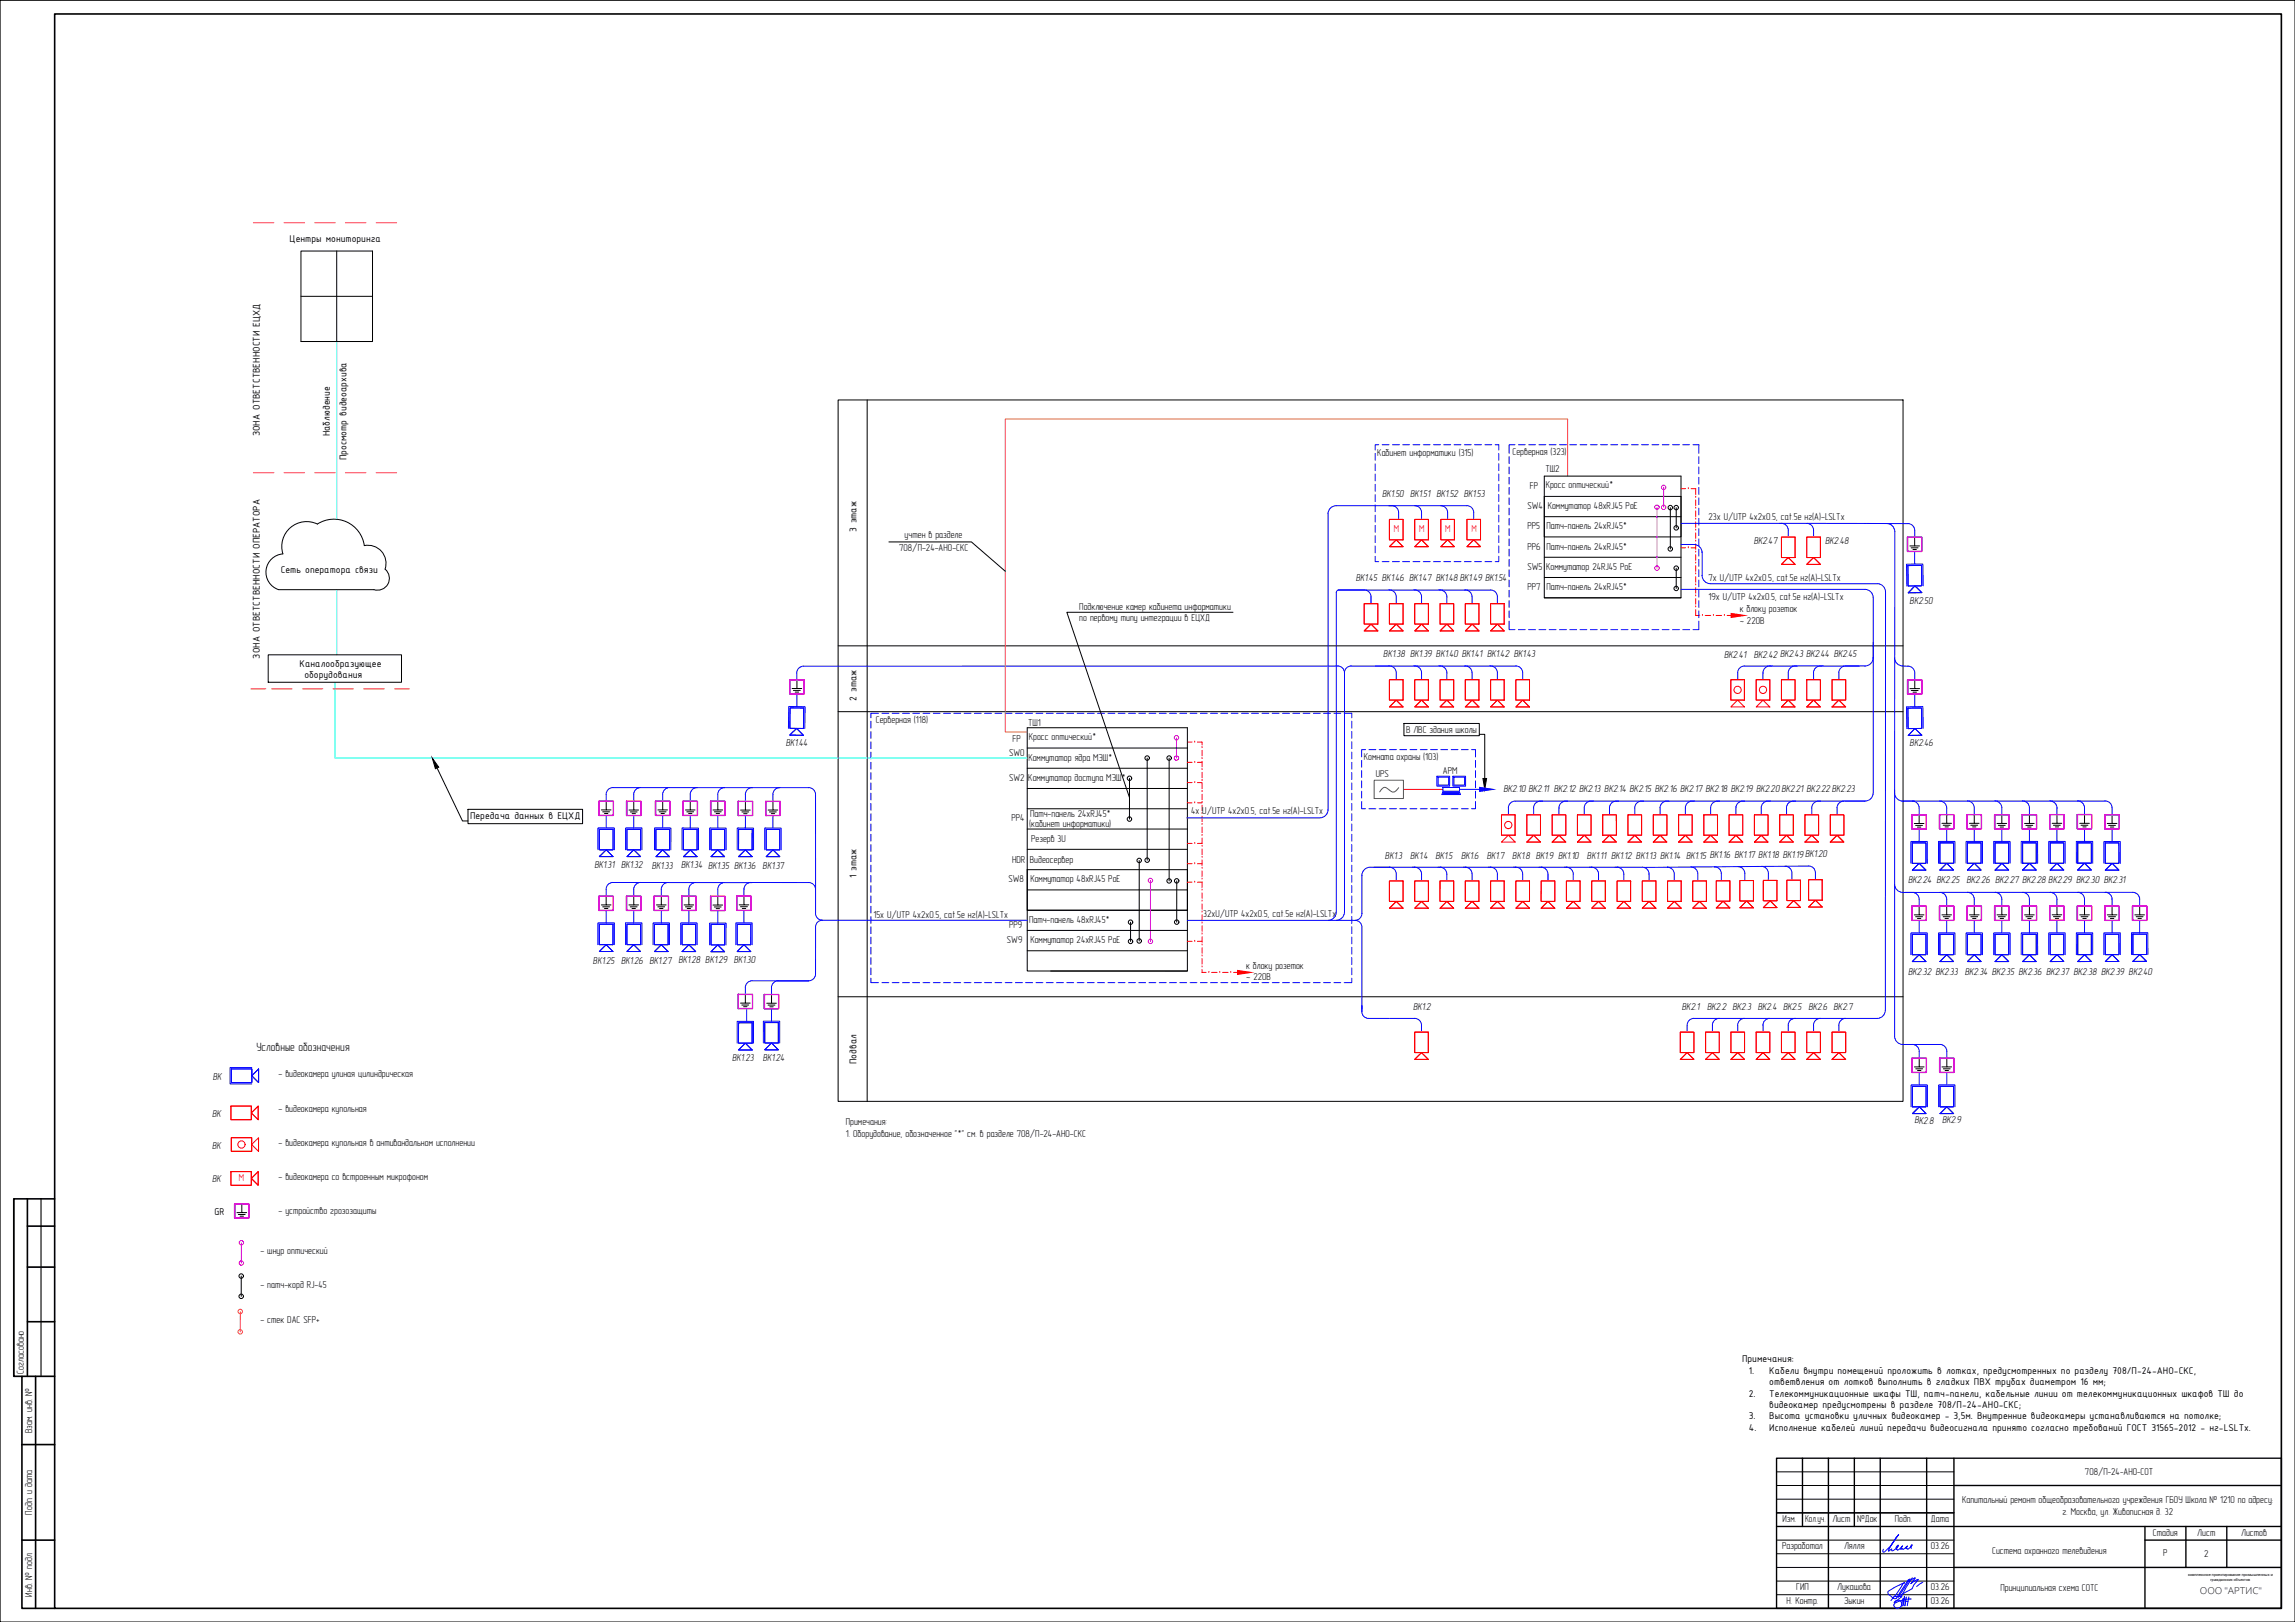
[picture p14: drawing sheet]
<svg xmlns="http://www.w3.org/2000/svg" width="841mm" height="594mm" viewBox="0 0 841 594" stroke-linecap="round" stroke-linejoin="round" font-family="sans-serif">
<defs><g id="words">
<text font-size="4.4" x="93.9" y="385">Условные обозначения</text>
<g font-size="3.9">
<text x="106.1" y="88.6">Центры мониторинга</text>
<text x="95.2" y="159.8" transform="rotate(-90 95.2 159.8)">ЗОНА ОТВЕТСТВЕННОСТИ ЕЦХД</text>
<text x="120.9" y="159.9" transform="rotate(-90 120.9 159.9)">Наблюдение</text>
<text x="126.9" y="168.6" transform="rotate(-90 126.9 168.6)">Просмотр видеоархива</text>
<text x="313.9" y="195" transform="rotate(-90 313.9 195)">3 этаж</text>
<text x="102.9" y="209.9">Сеть оператора связи</text>
<text x="95.2" y="241.2" transform="rotate(-90 95.2 241.2)">ЗОНА ОТВЕТСТВЕННОСТИ ОПЕРАТОРА</text>
<text x="109.8" y="244.2">Каналообразующее</text>
<text x="111.6" y="248.4">оборудования</text>
<text x="313.9" y="256.7" transform="rotate(-90 313.9 256.7)">2 этаж</text>
<text x="172.2" y="299.9">Передача данных в ЕЦХД</text>
<text x="313.9" y="321.7" transform="rotate(-90 313.9 321.7)">1 этаж</text>
<text x="313.9" y="389.8" transform="rotate(-90 313.9 389.8)">Подвал</text>
<text x="78.6" y="445">GR</text>
<text x="638.4" y="499">Примечания:</text>
<text x="640.9" y="503.2">1.</text>
<text x="648.4" y="503.2">Кабели внутри помещений проложить в лотках, предусмотренных по разделу 708/П-24-АНО-СКС,</text>
<text x="648.4" y="507.4">ответвления от лотков выполнить в гладких ПВХ трубах диаметром 16 мм;</text>
<text x="640.9" y="511.5">2.</text>
<text x="648.4" y="511.5">Телекоммуникационные шкафы ТШ, патч-панели, кабельные линии от телекоммуникационных шкафов ТШ до</text>
<text x="648.4" y="515.7">видеокамер предусмотрены в разделе 708/П-24-АНО-СКС;</text>
<text x="640.9" y="519.8">3.</text>
<text x="648.4" y="519.8">Высота установки уличных видеокамер - 3,5м. Внутренние видеокамеры устанавливаются на потолке;</text>
<text x="640.9" y="524">4.</text>
<text x="648.4" y="524">Исполнение кабелей линий передачи видеосигнала принято согласно требований ГОСТ 31565-2012 - нг-LSLTx.</text>
</g>
<text font-size="3.8" x="806.2" y="584">ООО &quot;АРТИС&quot;</text>
<g font-size="3.7">
<text x="504.7" y="166.9">Кабинет информатики (315)</text>
<text x="554.3" y="166.5">Серверная (323)</text>
<text x="566.4" y="172.8">ТШ2</text>
<text x="560.6" y="179.2">FP</text>
<text x="566.4" y="178.8">Кросс оптический*</text>
<text x="506.5" y="182">ВК1.50 ВК1.51 ВК1.52 ВК1.53</text>
<text x="559.7" y="186.5">SW4</text>
<text x="567.2" y="186.3">Коммутатор 48хRJ45 PoE</text>
<text x="626.1" y="190.6">23x U/UTP 4x2x0.5, cat.5e нг(А)-LSLTx</text>
<text x="331.5" y="197.1">учтен в разделе</text>
<text x="559.7" y="193.9">PP5</text>
<text x="566.7" y="193.9">Патч-панель 24хRJ45*</text>
<text x="329.5" y="201.9">708/П-24-АНО-СКС</text>
<text x="559.7" y="201.5">PP6</text>
<text x="566.7" y="201.4">Патч-панель 24хRJ45*</text>
<text x="642.7" y="199.4">ВК2.47</text>
<text x="668.9" y="199.3">ВК2.48</text>
<text x="559.7" y="208.8">SW5</text>
<text x="566.6" y="208.6">Коммутатор 24RJ45 PoE</text>
<text x="496.8" y="212.9">ВК1.45 ВК1.46 ВК1.47 ВК1.48 ВК1.49 ВК1.54</text>
<text x="626.1" y="212.9">7x U/UTP 4x2x0.5, cat.5e нг(А)-LSLTx</text>
<text x="559.7" y="216">PP7</text>
<text x="566.7" y="216.2">Патч-панель 24хRJ45*</text>
<text x="626.1" y="219.6">19x U/UTP 4x2x0.5, cat.5e нг(А)-LSLTx</text>
<text x="699.8" y="221.2">ВК2.50</text>
<text x="395.5" y="223.3">Подключение камер кабинета информатики</text>
<text x="395.5" y="227.5">по первому типу интеграции в ЕЦХД</text>
<text x="637.5" y="224.3">к блоку розеток</text>
<text x="637.5" y="228.4">~ 220В</text>
<text x="506.9" y="240.7">ВК1.38 ВК1.39 ВК1.40 ВК1.41 ВК1.42 ВК1.43</text>
<text x="631.8" y="240.9">ВК2.41</text>
<text x="642.7" y="240.9">ВК2.42 ВК2.43 ВК2.44 ВК2.45</text>
<text x="321" y="264.9">Серверная (118)</text>
<text x="376.8" y="265.8">ТШ1</text>
<text x="515.3" y="268.5">В ЛВС здания школы</text>
<text x="288" y="273.3">ВК1.44</text>
<text x="371" y="271.7">FP</text>
<text x="377" y="271.2">Кросс оптический*</text>
<text x="699.8" y="273.3">ВК2.46</text>
<text x="369.8" y="276.7">SW0</text>
<text x="376.9" y="278.8">Коммутатор ядра МЭШ*</text>
<text x="499.8" y="278.2">Комната охраны (103)</text>
<text x="369.8" y="286.2">SW2</text>
<text x="376.8" y="286">Коммутатор доступа МЭШ*</text>
<text x="504.2" y="284.6">UPS</text>
<text x="528.8" y="283.3">АРМ</text>
<text x="551" y="290.2">ВК2.10 ВК2.11 ВК2.12 ВК2.13 ВК2.14 ВК2.15 ВК2.16 ВК2.17 ВК2.18 ВК2.19 ВК2.20 ВК2.21 ВК2.22 ВК2.23</text>
<text x="377.5" y="299.1">Патч-панель 24хRJ45*</text>
<text x="436.5" y="298.2">4x U/UTP 4x2x0.5, cat.5e нг(А)-LSLTx</text>
<text x="370.7" y="300.9">PP4</text>
<text x="377.2" y="303">(кабинет информатики)</text>
<text x="377.9" y="308.4">Резерв 3U</text>
<text x="222.7" y="318" transform="rotate(-1 222.7 318)">31 ВК1.</text>
<text x="232.4" y="318" transform="rotate(-1 232.4 318)">32</text>
<text x="254.4" y="318" transform="rotate(-1 254.4 318)">34 ВК1.</text>
<text x="370.9" y="315.9">HDR</text>
<text x="377.4" y="315.9">Видеосервер</text>
<text x="507.5" y="314.4">ВК1.3</text>
<text x="516.8" y="314.4">ВК1.4</text>
<text x="526" y="314.4">ВК1.5</text>
<text x="535.4" y="314.4">ВК1.6</text>
<text x="544.8" y="314.4">ВК1.7</text>
<text x="554.2" y="314.4">ВК1.8 ВК1.9 ВК1.10</text>
<text x="581.6" y="314.4">ВК1.11 ВК1.12 ВК1.13 ВК1.14 ВК1.15 ВК1.16 ВК1.17 ВК1.18 ВК1.19 ВК1.20</text>
<text x="217.9" y="318" transform="rotate(-1 217.9 318)">ВК1.</text>
<text x="238.9" y="318.2" transform="rotate(-1 238.9 318.2)">ВК1.</text>
<text x="243.7" y="318.1" transform="rotate(-1 243.7 318.1)">33</text>
<text x="249.6" y="318" transform="rotate(-1 249.6 318)">ВК1.</text>
<text x="264.3" y="318.3" transform="rotate(-1 264.3 318.3)">35 ВК1.</text>
<text x="273.8" y="318.3" transform="rotate(-1 273.8 318.3)">36 ВК1.</text>
<text x="284.3" y="318.1" transform="rotate(-1 284.3 318.1)">37</text>
<text x="369.5" y="323.2">SW8</text>
<text x="377.6" y="323">Коммутатор 48хRJ45 PoE</text>
<text x="699.3" y="323.4" transform="rotate(1 699.3 323.4)">ВК2.</text>
<text x="704.6" y="323.5" transform="rotate(1 704.6 323.5)">24 ВК2.</text>
<text x="715" y="323.5" transform="rotate(1 715 323.5)">25 ВК2.</text>
<text x="726" y="323.5" transform="rotate(1 726 323.5)">26 ВК2.</text>
<text x="736.5" y="323.5" transform="rotate(1 736.5 323.5)">27 ВК2.</text>
<text x="746.4" y="323.5" transform="rotate(1 746.4 323.5)">28 ВК2.</text>
<text x="756" y="323.5" transform="rotate(1 756 323.5)">29 ВК2.</text>
<text x="766.2" y="323.5" transform="rotate(1 766.2 323.5)">30 ВК2.</text>
<text x="776.3" y="323.5" transform="rotate(1 776.3 323.5)">31</text>
<text x="440.9" y="335.7">32xU/UTP 4x2x0.5, cat.5e нг(А)-LSLTx</text>
<text x="320.1" y="336.3">15x U/UTP 4x2x0.5, cat.5e нг(А)-LSLTx</text>
<text x="369.8" y="340.1">PP9</text>
<text x="377.1" y="338.1">Патч-панель 48хRJ45*</text>
<text x="369" y="345.5">SW9</text>
<text x="377.6" y="345.3">Коммутатор 24хRJ45 PoE</text>
<text x="217.3" y="353.1" transform="rotate(-1 217.3 353.1)">ВК1.</text>
<text x="222.1" y="353" transform="rotate(-1 222.1 353)">25 ВК1.</text>
<text x="232.4" y="353.1" transform="rotate(-1 232.4 353.1)">26 ВК1.</text>
<text x="242.8" y="353" transform="rotate(-1 242.8 353)">27 ВК1.</text>
<text x="253.4" y="352.8" transform="rotate(-1 253.4 352.8)">28 ВК1.</text>
<text x="263.3" y="352.7" transform="rotate(-1 263.3 352.7)">29 ВК1.</text>
<text x="273.7" y="352.7" transform="rotate(-1 273.7 352.7)">30</text>
<text x="456.6" y="355">к блоку розеток</text>
<text x="456.7" y="359.1">~ 220В</text>
<text x="699.3" y="356.9" transform="rotate(1 699.3 356.9)">ВК2.</text>
<text x="704.6" y="357" transform="rotate(1 704.6 357)">32 ВК2.</text>
<text x="714.6" y="357" transform="rotate(1 714.6 357)">33 ВК2.</text>
<text x="725.4" y="357" transform="rotate(1 725.4 357)">34 ВК2.</text>
<text x="735.2" y="357" transform="rotate(1 735.2 357)">35 ВК2.</text>
<text x="745.1" y="357" transform="rotate(1 745.1 357)">36 ВК2.</text>
<text x="755.2" y="357" transform="rotate(1 755.2 357)">37 ВК2.</text>
<text x="765.2" y="357" transform="rotate(1 765.2 357)">38 ВК2.</text>
<text x="775.3" y="357" transform="rotate(1 775.3 357)">39 ВК2.</text>
<text x="785.4" y="357" transform="rotate(1 785.4 357)">40</text>
<text x="517.8" y="369.8">ВК1.2</text>
<text x="616.4" y="369.8">ВК2.1</text>
<text x="625.6" y="369.8">ВК2.2 ВК2.3 ВК2.4 ВК2.5 ВК2.6 ВК2.7</text>
<text x="268.3" y="388.5" transform="rotate(-1 268.3 388.5)">ВК1.</text>
<text x="273.1" y="388.5" transform="rotate(-1 273.1 388.5)">23</text>
<text x="279.5" y="388.7" transform="rotate(-1 279.5 388.7)">ВК1.</text>
<text x="284.3" y="388.6" transform="rotate(-1 284.3 388.6)">24</text>
<text x="78" y="395.4" transform="rotate(-1 78 395.4)">ВК</text>
<text x="102.1" y="394.6">- видеокамера улиная цилиндрическая</text>
<text x="102.1" y="407.2">- видеокамера купольная</text>
<text x="77.7" y="408.9">ВК</text>
<text x="310" y="412.1">Примечания:</text>
<text x="701.6" y="411.5" transform="rotate(1 701.6 411.5)">ВК2.</text>
<text x="706.9" y="411.6" transform="rotate(1 706.9 411.6)">8</text>
<text x="711.7" y="411.2" transform="rotate(1 711.7 411.2)">ВК2.</text>
<text x="717" y="411.2" transform="rotate(1 717 411.2)">9</text>
<text x="102.1" y="419.6">- видеокамера купольная в антивандальном исполнении</text>
<text x="310" y="416.6">1. Оборудование, обозначенное &quot;*&quot; см. в разделе 708/П-24-АНО-СКС</text>
<text x="77.7" y="420.9" transform="rotate(-1 77.7 420.9)">ВК</text>
<text x="77.7" y="432.9">ВК</text>
<text x="102.1" y="432.2">- видеокамера со встроенным микрофоном</text>
<text x="102.1" y="444.6">- устройство грозозащиты</text>
<text x="95.5" y="459.4">- шнур оптический</text>
<text x="95.5" y="471.9">- патч-корд RJ-45</text>
<text x="95.5" y="484.4">- стек DAC SFP+</text>
<text x="8.8" y="503.1" transform="rotate(-90 8.8 503.1)">Согласовано</text>
<text x="11.8" y="524.8" transform="rotate(-90 11.8 524.8)">Взам. инв. №</text>
<text x="764.1" y="540.1">708/П-24-АНО-СОТ</text>
<text x="719" y="550.6">Капитальный ремонт общеобразовательного учреждения ГБОУ Школа № 1210 по адресу:</text>
<text x="11.8" y="554.8" transform="rotate(-90 11.8 554.8)">Подп. и дата</text>
<text x="653.2" y="557.4">Изм.</text>
<text x="661.5" y="557.4">Кол.уч.</text>
<text x="671.5" y="557.4">Лист</text>
<text x="680.5" y="557.4">№Док</text>
<text x="694.4" y="557.4">Подп.</text>
<text x="707.6" y="557.4">Дата</text>
<text x="755.8" y="554.7">г. Москва, ул. Живописная д. 32</text>
<text x="789" y="562.4">Стадия</text>
<text x="805.2" y="562.4">Лист</text>
<text x="821.3" y="562.4">Листов</text>
<text x="653.1" y="567.4">Разработал</text>
<text x="675.8" y="567.4">Лялля</text>
<text x="707.6" y="567.4">03.26</text>
<text x="730" y="569.2">Система охранного телевидения</text>
<text x="792.7" y="569.9">Р</text>
<text x="807.7" y="570.3">2</text>
<text x="11.8" y="584.8" transform="rotate(-90 11.8 584.8)">Инв. № подл.</text>
<text x="654.7" y="587.6">Н. Контр.</text>
<text x="658.2" y="582.4">ГИП</text>
<text x="673.3" y="582.4">Лукашова</text>
<text x="675.8" y="587.4">Зыкин</text>
<text x="707.6" y="582.4">03.26</text>
<text x="707.6" y="587.4">03.26</text>
<text x="733.1" y="582.6">Принципиальная схема СОТС</text>
</g>
<g font-size="3.7" fill="#f00">
<text x="510.8" y="194.9">М</text>
<text x="520.1" y="194.9">М</text>
<text x="529.6" y="194.9">М</text>
<text x="539.2" y="194.9">М</text>
<text x="87.5" y="432.6">М</text>
</g>
<g font-size="1.4">
<text x="801.9" y="577.2">комплексное проектирование промышленных и</text>
<text x="810.1" y="578.9">гражданских объектов</text>
</g>
</g></defs>
<path d="M20 5.1h816v584h-816zM10 439.1v65M20 439.1h-15v65h3M10 449.1h10M10 464.1h10M10 484.1h10M13 504.1v85M20 504.1h-12v85h12M8 529.1h12M8 564.1h12" fill="none" stroke="#000" stroke-width=".59"/>
<path d="M5 439.1v65M15 439.1v65" fill="none" stroke="#000" stroke-width=".4"/>
<g fill="none" stroke="#000" stroke-width=".51">
<path d="M651 534.1h185v55h-185zM660.5 534.1v25M670 534.1v55M679.5 534.1v25M689 534.1v55M706 534.1v55M716 534.1v55M651 559.1h185M651 554.1h65M716 544.1h120M786 559.1v30M801 559.1v15"/>
<path d="M816 559.1v15M716 574.1h120M786 564.1h50"/>
</g>
<path d="M651 539.1h65M651 554.1h65M651 549.1h65M651 544.1h65M651 574.1h185M651 579.1h65M651 569.1h65M651 564.1h65M651 584.1h65" fill="none" stroke="#000" stroke-width=".37"/>
<path d="M700.5 567.2l-.2-1.1 .4-.4-.3 .7-1.2 1-.7-.3 .5-.9-1.6 1.3-.2-.3-.7 .2 .7-1.2-.5 .6a1.3 1.3 0 0 1-1.4 .9l-.3-.3 .3-.7-.5 .1 .9-.9a3.5 3.5 0 0 1-2.5 2.1l.1-.7-1.1 .8-.2-.3 3.8-5.7-.4 .5a16 16 0 0 1-5.3 5.9l-.1-.5 .2-.6" fill="none" stroke="#00f" stroke-width=".37"/>
<path d="M699.3 579l2.6-1.1-1.7 2.1 1.3-.9 1.5-.6-1.8 2.3a4.9 4.9 0 0 1-3.3 2.6l-1.6 1.2M700.8 577.9l-4.2 7.2M704.6 579.5l-2.2 1.6M694 584.7h3l-2.8 2.3M695.5 585.2l4.4-6.8-.6 .2-4.5 6.9a1.8 1.8 0 0 1-2-1l-.5-.4a.83 .83 0 0 1-.5-.7 .83 .83 0 0 1 .5-.8l5.6-2.9a2.15 2.15 0 0 0-1.3 1.7l-3.7 4.8M697.9 584.7l-.1 1.8-.5 1.7 .2-2.8-.6 2.4M697.9 584.7l.3 1.7-.2 1.7 .6-3.2M698.3 586.5h.9M699.5 584.9l-.6 3.2M700.4 585.7a9.6 9.6 0 0 0-6.3 1.9 1.45 1.45 0 0 0 2.2 1.1 1.45 1.45 0 0 0-.2-2.5l-1-.1-1 .9" fill="none" stroke="#00f" stroke-width=".37"/>
<path d="M307.1 146.5h390.3v256.9h-390.3zM317.8 146.5v256.9M307.1 236.6h390.3M307.1 260.7h390.3M307.1 365.1h390.3" fill="none" stroke="#000" stroke-width=".37"/>
<g fill="none" stroke="#000" stroke-width=".37">
<path d="M565.9 174.4h50.1v22.3h-50.1zM565.9 181.8h50.1v37.2h-50.1zM565.9 189.2h50.1M565.9 204.1h50.1M565.9 211.5h50.1M565.9 219h50.1M376.4 266.5h58.7v66.9h-58.7zM376.4 274h58.7M420.4 277.7v37.4M428.4 277.7v45M376.4 281.4h58.7M376.4 296.2h58.7"/>
<path d="M376.4 288.8h58.7M376.4 318.5v37.1l58.7 .1v-37.2h-58.7M376.4 303.6h58.7M376.4 311.1h58.7M376.4 325.9h58.7M376.4 333.4h58.7M376.4 348.2h58.7M376.4 340.8h58.7M385 355.7h50.1"/>
</g>
<g fill="none" stroke="#f0f" stroke-width=".37">
<path d="M431.1 270.2v7.5M88.5 455.2v7.4"/>
<circle cx="609.7" cy="178.5" r=".81"/>
<circle cx="607.2" cy="185.8" r=".81"/>
<circle cx="609.7" cy="185.8" r=".81"/>
<circle cx="607.2" cy="208.1" r=".81"/>
<circle cx="431.1" cy="277.6" r=".81"/>
<circle cx="431.1" cy="270.2" r=".81"/>
<circle cx="421.6" cy="322.5" r=".81"/>
<circle cx="421.6" cy="344.8" r=".81"/>
<circle cx="88.5" cy="455.2" r=".81"/>
<circle cx="88.5" cy="462.6" r=".81"/>
</g>
<g fill="none" stroke="#000" stroke-width=".37">
<path d="M325.7 198.5h30.3l12.4 10.7M612.1 185.9v15.2M614.3 185.9v7.5M614.3 208.1v7.4M413.9 285.1v14.9M417.5 315.2v29.4M414.3 337.8v7M431.2 322.6v15.1M88.4 467.4v7.4"/>
<circle cx="612.1" cy="185.9" r=".81"/>
<circle cx="614.3" cy="193.3" r=".81"/>
<circle cx="614.3" cy="185.9" r=".81"/>
<circle cx="612.1" cy="201" r=".81"/>
<circle cx="614.3" cy="208.1" r=".81"/>
<circle cx="614.3" cy="215.5" r=".81"/>
<circle cx="420.4" cy="277.6" r=".81"/>
<circle cx="428.4" cy="277.6" r=".81"/>
<circle cx="413.9" cy="300" r=".81"/>
<circle cx="413.9" cy="285.1" r=".81"/>
<circle cx="417.5" cy="315.2" r=".81"/>
<circle cx="420.4" cy="315" r=".81"/>
<circle cx="414.3" cy="337.8" r=".81"/>
<circle cx="428.4" cy="322.6" r=".81"/>
<circle cx="431.2" cy="322.6" r=".81"/>
<circle cx="431.2" cy="337.7" r=".81"/>
<circle cx="414.3" cy="344.8" r=".81"/>
<circle cx="417.5" cy="344.6" r=".81"/>
<circle cx="88.4" cy="474.8" r=".81"/>
<circle cx="88.4" cy="467.4" r=".81"/>
</g>
<path d="M609.7 178.4v7.4M607.2 185.8v22.3M421.6 322.5v22.3" fill="none" stroke="#f0f" stroke-width=".37"/>
<g fill="#fff" stroke="#fff" stroke-width=".37">
<path d="M250.5 313.8l2.4-2.5 2.5 2.5z"/>
<path d="M260.5 313.8l2.5-2.5 2.5 2.5z"/>
<path d="M270.6 313.8l2.5-2.5 2.5 2.5z"/>
<path d="M280.8 313.8l2.5-2.5 2.5 2.5z"/>
<path d="M219.6 348.5l2.5-2.5 2.5 2.5z"/>
<path d="M229.7 348.5l2.5-2.5 2.5 2.5z"/>
<path d="M239.8 348.5l2.5-2.5 2.5 2.5z"/>
<path d="M249.9 348.5l2.5-2.5 2.5 2.5z"/>
<path d="M260.5 348.6l2.5-2.5 2.5 2.5z"/>
<path d="M270.1 348.5l2.5-2.5 2.5 2.5z"/>
<path d="M270.6 384.6l2.5-2.5 2.5 2.5z"/>
<path d="M280.2 384.5l2.5-2.5 2.5 2.5z"/>
<path d="M289.4 269.3l2.5-2.5 2.5 2.5z"/>
<path d="M240.4 313.8l2.5-2.5 2.4 2.5z"/>
<path d="M229.8 313.7l2.4-2.5 2.5 2.5z"/>
<path d="M219.6 313.7l2.6-2.5 2.4 2.5z"/>
<path d="M703.3 405.4l2.5 2.5h-5z"/>
<path d="M710.9 407.9l2.5-2.5 2.5 2.5z"/>
<path d="M753.8 316.2l2.5 2.5h-5z"/>
<path d="M743.7 316.2l2.5 2.5h-5z"/>
<path d="M733.6 316.2l2.5 2.5h-5z"/>
<path d="M723.5 316.2l2.5 2.5h-5z"/>
<path d="M713.4 316.2l2.5 2.5h-5z"/>
<path d="M703.3 316.2l2.5 2.5h-5z"/>
<path d="M763.9 316.2l2.5 2.5h-5z"/>
<path d="M743.7 349.7l2.5 2.5h-5z"/>
<path d="M733.6 349.7l2.5 2.5h-5z"/>
<path d="M723.5 349.7l2.5 2.5h-5z"/>
<path d="M713.4 349.7l2.5 2.5h-5z"/>
<path d="M703.3 349.7l2.5 2.5h-5z"/>
<path d="M753.8 349.7l2.5 2.5h-5z"/>
<path d="M763.9 349.7l2.5 2.5h-5z"/>
<path d="M701.7 266.8l2.6 2.5-5 .1z"/>
<path d="M701.7 214.6l2.6 2.5h-5z"/>
<path d="M784.1 349.6l2.5 2.5h-5z"/>
<path d="M771.5 318.7l2.5-2.5 2.5 2.5z"/>
<path d="M774 349.7l2.5 2.5h-5z"/>
<path d="M520.9 385.5l2.5 2.5h-5z"/>
<path d="M518.4 332.6l2.5-2.4 2.5 2.4z"/>
<path d="M527.7 332.6l2.5-2.4 2.5 2.4z"/>
<path d="M537 332.6l2.5-2.4 2.5 2.4z"/>
<path d="M546.2 332.6l2.5-2.4 2.5 2.4z"/>
<path d="M555.5 332.6l2.5-2.4 2.5 2.4z"/>
<path d="M564.8 332.6l2.5-2.4 2.5 2.4z"/>
<path d="M574 332.6l2.5-2.4 2.5 2.4z"/>
<path d="M583.3 332.6l2.5-2.4 2.5 2.4z"/>
<path d="M592.6 332.6l2.5-2.4 2.5 2.4z"/>
<path d="M601.8 332.6l2.5-2.4 2.5 2.4z"/>
<path d="M611.1 332.6l2.5-2.4 2.5 2.4z"/>
<path d="M509.2 258.9l2.5-2.5 2.5 2.5z"/>
<path d="M518.4 258.9l2.5-2.5 2.5 2.5z"/>
<path d="M527.7 258.9l2.5-2.5 2.5 2.5z"/>
<path d="M537 258.9l2.5-2.5 2.5 2.5z"/>
<path d="M546.2 258.9l2.5-2.5 2.5 2.5z"/>
<path d="M555.5 258.9l2.5-2.5 2.5 2.5z"/>
<path d="M499.9 231.1l2.5-2.5 2.5 2.5z"/>
<path d="M509.2 231.1l2.5-2.5 2.5 2.5z"/>
<path d="M518.4 231.1l2.5-2.5 2.5 2.5z"/>
<path d="M530.2 228.6l2.5 2.5h-5z"/>
<path d="M539.5 228.6l2.5 2.5h-5z"/>
<path d="M509.2 200.2l2.5-2.5 2.5 2.5z"/>
<path d="M518.4 200.2l2.5-2.5 2.5 2.5z"/>
<path d="M528 200.2l2.5-2.5 2.5 2.5z"/>
<path d="M540.1 197.7l2.5 2.5h-5z"/>
<path d="M620.3 332.6l2.5-2.4 2.5 2.4z"/>
<path d="M628.9 332.6l2.5-2.5 2.5 2.5z"/>
<path d="M640.1 330l2.5 2.5h-5z"/>
<path d="M646.2 332.4l2.5-2.5 2.5 2.5z"/>
<path d="M654.8 332.4l2.5-2.5 2.5 2.5z"/>
<path d="M662.8 332.2l2.5-2.5 2.5 2.5z"/>
<path d="M627.5 385.5l2.5 2.5h-5z"/>
<path d="M618.3 385.5l2.5 2.5h-5z"/>
<path d="M636.8 385.5l2.5 2.5h-5z"/>
<path d="M646.1 385.5l2.5 2.5h-5z"/>
<path d="M655.3 385.5l2.5 2.5h-5z"/>
<path d="M664.6 385.5l2.5 2.5h-5z"/>
<path d="M673.9 385.5l2.5 2.5h-5z"/>
<path d="M654.7 305.9l2.5 2.5h-5z"/>
<path d="M645.4 305.9l2.5 2.5h-5z"/>
<path d="M636.2 305.9l2.4 2.5h-4.9z"/>
<path d="M626.9 305.9l2.5 2.5h-5z"/>
<path d="M617.6 305.9l2.5 2.5h-5z"/>
<path d="M608.4 305.9l2.5 2.5h-5z"/>
<path d="M599.1 305.9l2.5 2.5h-5z"/>
<path d="M589.8 305.9l2.5 2.5h-5z"/>
<path d="M578.1 308.4l2.5-2.5 2.5 2.5z"/>
<path d="M571.3 305.9l2.5 2.5h-5z"/>
<path d="M562 305.9l2.5 2.5h-5z"/>
<path d="M663.9 305.9l2.5 2.5h-5z"/>
<path d="M673.9 256.4l2.5 2.5h-5z"/>
<path d="M664.6 256.4l2.5 2.5h-5z"/>
<path d="M655.3 256.4l2.5 2.5h-5z"/>
<path d="M652.8 206.7l2.5-2.5 2.5 2.5z"/>
<path d="M662.1 206.7l2.5-2.5 2.5 2.5z"/>
<path d="M509.2 332.6l2.5-2.4 2.5 2.4z"/>
<path d="M673.2 305.9l2.5 2.5h-5z"/>
<path d="M546.2 231.1l2.5-2.5 2.5 2.5z"/>
<path d="M94.8 391.5v5l-2.5-2.5z"/>
<path d="M94.6 405.1v5l-2.5-2.5z"/>
<path d="M94.6 429.1v5l-2.5-2.5z"/>
<path d="M255.4 303.8v7.5h-4.9zM250.5 303.8v7.5l4.9-7.5z"/>
<path d="M265.5 303.8v7.5h-5zM260.5 303.8v7.5l5-7.5z"/>
<path d="M275.7 303.8l-.1 7.5h-5zM270.7 303.8l-.1 7.5 5.1-7.5z"/>
<path d="M285.8 303.8v7.5h-5zM280.8 303.8v7.5l5-7.5z"/>
<path d="M224.6 338.5v7.5h-5zM219.6 338.5v7.5l5-7.5z"/>
<path d="M234.7 338.5v7.5h-5zM229.8 338.5l-.1 7.5 5-7.5z"/>
<path d="M244.8 338.5v7.5h-5zM239.8 338.5v7.5l5-7.5z"/>
<path d="M254.9 338.5v7.5h-5zM249.9 338.5v7.5l5-7.5z"/>
<path d="M265.5 338.6v7.5h-5zM260.5 338.6v7.5l5-7.5z"/>
<path d="M275.2 338.5l-.1 7.5h-5zM270.1 338.5v7.5l5.1-7.5z"/>
<path d="M275.6 374.6v7.5h-5zM270.6 374.6v7.5l5-7.5z"/>
<path d="M285.2 374.5v7.5h-5zM280.2 374.5v7.5l5-7.5z"/>
<path d="M294.5 259.3l-.1 7.5h-5zM289.5 259.3l-.1 7.5 5.1-7.5z"/>
<path d="M245.3 303.8v7.5h-4.9zM240.4 303.8v7.5l4.9-7.5z"/>
<path d="M234.7 303.8v7.4h-4.9zM229.8 303.8v7.4l4.9-7.4z"/>
<path d="M224.6 303.8v7.4h-4.9zM219.7 303.8v7.4l4.9-7.4z"/>
<path d="M700.8 397.9v7.5h5zM700.8 397.9h5v7.5z"/>
<path d="M710.9 397.9v7.5h5zM710.9 397.9h5v7.5z"/>
<path d="M751.3 308.7v7.5h5zM751.3 308.7h5v7.5z"/>
<path d="M741.2 308.7v7.5h5zM741.2 308.7h5v7.5z"/>
<path d="M731.1 308.7v7.5h5zM731.1 308.7h5v7.5z"/>
<path d="M721 308.7v7.5h5zM721 308.7h5v7.5z"/>
<path d="M710.9 308.7v7.5h5zM710.9 308.7h5v7.5z"/>
<path d="M700.8 308.7v7.5h5zM700.8 308.7h5v7.5z"/>
<path d="M761.4 308.7v7.5h5zM761.4 308.7h5v7.5z"/>
<path d="M741.2 342.2v7.5h5zM741.2 342.2h5v7.5z"/>
<path d="M731.1 342.2v7.5h5zM731.1 342.2h5v7.5z"/>
<path d="M721 342.2v7.5h5zM721 342.2h5v7.5z"/>
<path d="M710.9 342.2v7.5h5zM710.9 342.2h5v7.5z"/>
<path d="M700.8 342.2v7.5h5zM700.8 342.2h5v7.5z"/>
<path d="M751.3 342.2v7.5h5zM751.3 342.2h5v7.5z"/>
<path d="M761.4 342.2v7.5h5zM761.4 342.2h5v7.5z"/>
<path d="M699.2 259.4v7.5l5-.1zM699.2 259.4l5-.1v7.5z"/>
<path d="M699.2 207.2v7.4h5zM699.2 207.2l5-.1v7.5z"/>
<path d="M781.6 342.1v7.5h5zM781.6 342.1h5v7.5z"/>
<path d="M771.5 308.7v7.5h5zM771.5 308.7h5v7.5z"/>
<path d="M771.5 342.2v7.5l5-.1zM771.5 342.2h5v7.4z"/>
<path d="M523.4 378v7.5h-5zM518.4 378v7.5l5-7.5z"/>
<path d="M523.4 322.7v7.5h-5zM518.4 322.7v7.5l5-7.5z"/>
<path d="M532.7 322.7v7.5h-5zM527.7 322.7v7.5l5-7.5z"/>
<path d="M542 322.7v7.5h-5zM537 322.7v7.5l5-7.5z"/>
<path d="M551.2 322.7v7.5h-5zM546.2 322.7v7.5l5-7.5z"/>
<path d="M560.5 322.7v7.5h-5zM555.5 322.7v7.5l5-7.5z"/>
<path d="M569.8 322.7v7.5h-5zM564.8 322.7v7.5l5-7.5z"/>
<path d="M579 322.7v7.5h-5zM574 322.7v7.5l5-7.5z"/>
<path d="M588.3 322.7v7.5h-5zM583.3 322.7v7.5l5-7.5z"/>
<path d="M597.6 322.7v7.5h-5zM592.6 322.7v7.5l5-7.5z"/>
<path d="M606.8 322.7v7.5h-5zM601.8 322.7v7.5l5-7.5z"/>
<path d="M616.1 322.7v7.5h-5zM611.1 322.7v7.5l5-7.5z"/>
<path d="M514.2 249v7.4h-5zM509.2 249v7.4l5-7.4z"/>
<path d="M523.4 249v7.4h-5zM518.4 249v7.4l5-7.4z"/>
<path d="M532.7 249v7.4h-5zM527.7 249v7.4l5-7.4z"/>
<path d="M542 249v7.4h-5zM537 249v7.4l5-7.4z"/>
<path d="M551.2 249v7.4h-5zM546.2 249v7.4l5-7.4z"/>
<path d="M560.5 249v7.4h-5zM555.5 249v7.4l5-7.4z"/>
<path d="M504.9 221.1v7.5h-5zM499.9 221.1v7.5l5-7.5z"/>
<path d="M514.2 221.1v7.5h-5zM509.2 221.1v7.5l5-7.5z"/>
<path d="M523.4 221.1v7.5h-5zM518.4 221.1v7.5l5-7.5z"/>
<path d="M532.7 221.1v7.5h-5zM527.7 221.1v7.5l5-7.5z"/>
<path d="M542 221.1v7.5h-5zM537 221.1v7.5l5-7.5z"/>
<path d="M514.2 190.2v7.5h-5zM509.2 190.2v7.5l5-7.5z"/>
<path d="M523.4 190.2v7.5h-5zM518.4 190.2v7.5l5-7.5z"/>
<path d="M533 190.2v7.5h-5zM528 190.2v7.5l5-7.5z"/>
<path d="M542.6 190.2v7.5h-5zM537.6 190.2v7.5l5-7.5z"/>
<path d="M625.3 322.7v7.5h-5zM620.3 322.7v7.5l5-7.5z"/>
<path d="M633.9 322.6v7.5h-5zM628.9 322.6v7.5l5-7.5z"/>
<path d="M642.6 322.5v7.5h-5zM637.6 322.5v7.5l5-7.5z"/>
<path d="M651.2 322.4v7.5h-5zM646.2 322.4v7.5l5-7.5z"/>
<path d="M659.8 322.4v7.5h-5zM654.8 322.4v7.5l5-7.5z"/>
<path d="M667.8 322.2v7.5h-5zM662.8 322.2v7.5l5-7.5z"/>
<path d="M625 378v7.5h5zM625 378h5v7.5z"/>
<path d="M615.8 378v7.5h5zM615.8 378h5v7.5z"/>
<path d="M634.3 378v7.5h5zM634.3 378h5v7.5z"/>
<path d="M643.6 378v7.5h5zM643.6 378h5v7.5z"/>
<path d="M652.8 378v7.5h5zM652.8 378h5v7.5z"/>
<path d="M662.1 378v7.5h5zM662.1 378h5v7.5z"/>
<path d="M671.4 378v7.5h5zM671.4 378h5v7.5z"/>
<path d="M652.2 298.4v7.5h5zM652.2 298.4h5v7.5z"/>
<path d="M642.9 298.4v7.5h5zM642.9 298.4h5v7.5z"/>
<path d="M633.7 298.4v7.5h4.9zM633.7 298.4h4.9v7.5z"/>
<path d="M624.4 298.4v7.5h5zM624.4 298.4h5v7.5z"/>
<path d="M615.1 298.4v7.5h5zM615.1 298.4h5v7.5z"/>
<path d="M605.9 298.4v7.5h5zM605.9 298.4h5v7.5z"/>
<path d="M596.6 298.4v7.5h5zM596.6 298.4h5v7.5z"/>
<path d="M587.3 298.4v7.5h5zM587.3 298.4h5v7.5z"/>
<path d="M578.1 298.4v7.5h5zM578.1 298.4h5v7.5z"/>
<path d="M568.8 298.4v7.5h5zM568.8 298.4h5v7.5z"/>
<path d="M559.5 298.4v7.5h5zM559.5 298.4h5v7.5z"/>
<path d="M661.4 298.4v7.5h5zM661.4 298.4h5v7.5z"/>
<path d="M671.4 249v7.4h5zM671.4 249h5v7.4z"/>
<path d="M662.1 249v7.4h5zM662.1 249h5v7.4z"/>
<path d="M652.8 249v7.4h5zM652.8 249h5v7.4z"/>
<path d="M657.8 196.7v7.5h-5zM652.8 196.7v7.5l5-7.5z"/>
<path d="M667.1 196.7v7.5h-5zM662.1 196.7v7.5l5-7.5z"/>
<path d="M514.2 322.7v7.5h-5zM509.2 322.7v7.5l5-7.5z"/>
<path d="M670.7 298.4v7.5h5zM670.7 298.4h5v7.5z"/>
<path d="M551.2 221.1v7.5h-5zM546.2 221.1v7.5l5-7.5z"/>
<path d="M555.2 298.4v7.5h-5zM550.2 298.4v7.5l5-7.5z"/>
<path d="M639.3 248.9v7.5h-5zM634.3 249v7.4l5-7.5z"/>
<path d="M648.6 248.9v7.5h-5zM643.6 249v7.4l5-7.5z"/>
<path d="M84.8 391.5h7.5v5zM84.8 391.5v5h7.5z"/>
<path d="M84.6 405.1h7.5v5zM84.6 405.1v5h7.5z"/>
<path d="M84.8 421.7h7.4v-5zM84.8 416.7h7.4l-7.4 5z"/>
<path d="M84.6 429.1h7.5v5zM84.6 429.1v5h7.5z"/>
</g>
<g fill="none" stroke="#00f" stroke-width=".37">
<path d="M699.2 207.2l5-.1v7.5h-5zM701.7 214.6l2.6 2.5h-5zM704.8 214.6l-.2-8h-5.9l.1 8M289.5 259.3h5l-.1 7.5h-5zM699.2 259.4l5-.1v7.5l-5 .1zM288.9 266.8l.1-8h6l-.1 8M289.4 269.3l2.5-2.5 2.5 2.5zM701.7 266.8l2.6 2.5-5 .1zM704.8 266.8l-.2-8-5.9 .1 .1 8M219.1 311.2v-7.9h6v7.9M219.6 313.7l2.6-2.5 2.4 2.5zM219.7 303.8h4.9v7.4h-4.9z"/>
<path d="M229.2 311.2v-7.9h6.1v7.9M229.8 313.7l2.4-2.5 2.5 2.5zM229.8 303.8h4.9v7.4h-4.9zM239.8 311.2v-7.9h6.1l-.1 8M240.4 313.8l2.5-2.5 2.4 2.5zM240.4 303.8h4.9v7.5h-4.9zM249.9 311.3v-8h6.1v8M250.5 313.8l2.4-2.5 2.5 2.5zM250.5 303.8h4.9v7.5h-4.9zM260 311.3l.1-8h6v8M260.5 313.8l2.5-2.5 2.5 2.5zM260.5 303.8h5v7.5h-5z"/>
<path d="M270.2 311.3v-8h5.9v8M270.6 313.8l2.5-2.5 2.5 2.5zM270.6 303.8h5.1l-.1 7.5h-5zM270.7 303.8h5l-.1 7.5h-5zM280.3 311.3v-8h6l-.1 8M280.8 313.8l2.5-2.5 2.5 2.5zM280.8 303.8h5v7.5h-5zM700.3 316.2v-8h6v8M700.8 308.7h5v7.5h-5zM700.8 318.7l2.5-2.5 2.5 2.5zM703.3 316.2l2.5 2.5h-5zM710.4 316.2v-8h6v8"/>
<path d="M710.9 308.7h5v7.5h-5zM710.9 318.7l2.5-2.5 2.5 2.5zM713.4 316.2l2.5 2.5h-5zM720.5 316.2v-8h6v8M721 308.7h5v7.5h-5zM721 318.7l2.5-2.5 2.5 2.5zM723.5 316.2l2.5 2.5h-5zM730.6 316.2v-8h6v8M731.1 308.7h5v7.5h-5zM731.1 318.7l2.5-2.5 2.5 2.5zM733.6 316.2l2.5 2.5h-5zM740.7 316.2v-8h6v8"/>
<path d="M741.2 308.7h5v7.5h-5zM741.2 318.7l2.5-2.5 2.5 2.5zM743.7 316.2l2.5 2.5h-5zM750.8 316.2v-8h6v8M751.3 308.7h5v7.5h-5zM751.3 318.7l2.5-2.5 2.5 2.5zM753.8 316.2l2.5 2.5h-5zM760.9 316.2v-8h6v8M761.4 308.7h5v7.5h-5zM761.4 318.7l2.5-2.5 2.5 2.5zM763.9 316.2l2.5 2.5h-5zM771 316.2v-8h6v8"/>
<path d="M771.5 308.7h5v7.5h-5zM771.5 318.7l2.5-2.5 2.5 2.5zM219.6 338.5h5v7.5h-5zM229.7 338.5h5v7.5h-5zM229.8 338.5h4.9v7.5h-5zM239.8 338.5h5v7.5h-5zM249.9 338.5h5v7.5h-5zM260.5 338.6h5v7.5h-5zM270.1 338.5h5.1l-.1 7.5h-5zM219.1 346v-8h6v8M219.6 348.5l2.5-2.5 2.5 2.5zM229.2 346v-8h6v8"/>
<path d="M229.7 348.5l2.5-2.5 2.5 2.5zM239.3 346v-8h6v8M239.8 348.5l2.5-2.5 2.5 2.5zM249.4 346v-8h6v8M249.9 348.5l2.5-2.5 2.5 2.5zM260 346.1v-8h6.1l-.1 8M260.5 348.6l2.5-2.5 2.5 2.5zM269.6 346v-8h6v8M270.1 348.5l2.5-2.5 2.5 2.5zM700.3 349.7v-8h6v8M700.8 342.2h5v7.5h-5zM700.8 352.2l2.5-2.5 2.5 2.5z"/>
<path d="M703.3 349.7l2.5 2.5h-5zM710.4 349.7v-8h6v8M710.9 342.2h5v7.5h-5zM710.9 352.2l2.5-2.5 2.5 2.5zM713.4 349.7l2.5 2.5h-5zM720.5 349.7v-8h6v8M721 342.2h5v7.5h-5zM721 352.2l2.5-2.5 2.5 2.5zM723.5 349.7l2.5 2.5h-5zM730.6 349.7v-8h6v8M731.1 342.2h5v7.5h-5zM731.1 352.2l2.5-2.5 2.5 2.5z"/>
<path d="M733.6 349.7l2.5 2.5h-5zM740.7 349.7v-8h6v8M741.2 342.2h5v7.5h-5zM741.2 352.2l2.5-2.5 2.5 2.5zM743.7 349.7l2.5 2.5h-5zM750.8 349.7v-8h6v8M751.3 342.2h5v7.5h-5zM753.8 349.7l2.5 2.5h-5zM760.9 349.7v-8h6v8M761.4 342.2h5v7.5h-5zM763.9 349.7l2.5 2.5h-5zM771.5 342.2h5v7.4l-5 .1z"/>
<path d="M771.5 352.2l2.5-2.5 2.5 2.5zM774 349.7l2.5 2.5h-5zM777 349.6v-7.9h-6v8M781.6 342.1h5v7.5h-5zM781.6 352.1l2.5-2.5 2.5 2.5zM784.1 349.6l2.5 2.5h-5zM787.1 349.6v-8h-6v8M270.6 374.6h5v7.5h-5zM280.2 374.5h5v7.5h-5zM84.8 391.5h7.5v5h-7.5zM92.3 394l2.5-2.5v5zM92.3 391h-8v6h8"/>
<path d="M94.8 391.5v5l-2.5-2.5zM270.1 382.1v-8h6v8M270.6 384.6l2.5-2.5 2.5 2.5zM279.7 382v-8h6v8M280.2 384.5l2.5-2.5 2.5 2.5zM700.8 397.9h5v7.5h-5zM710.9 397.9h5v7.5h-5zM700.3 405.4v-8h6v8M700.8 407.9l2.5-2.5 2.5 2.5zM703.3 405.4l2.5 2.5h-5zM710.4 405.4v-8h6v8M710.9 407.9l2.5-2.5 2.5 2.5z"/>
</g>
<g fill="none" stroke="#fff" stroke-width=".37">
<path d="M509.2 190.2h5M518.4 190.2h5M528 190.2h5M537.6 190.2h5M652.8 196.7h5M662.1 196.7h5M704.2 207.1l-5 .1M499.9 221.1h5M509.2 221.1h5M518.4 221.1h5M527.7 221.1h5M537 221.1h5"/>
<path d="M546.2 221.1h5M289.5 259.3h5M509.2 249h5M518.4 249h5M527.7 249h5M537 249h5M546.2 249h5M555.5 249h5M639.3 248.9l-5 .1M648.6 248.9l-5 .1M652.8 249h5M662.1 249h5"/>
<path d="M671.4 249h5M704.2 259.3l-5 .1M550.2 298.4h5M559.5 298.4h5M568.8 298.4h5M578.1 298.4h5M587.3 298.4h5M596.6 298.4h5M605.9 298.4h5M615.1 298.4h5M624.4 298.4h5M633.7 298.4h4.9"/>
<path d="M642.9 298.4h5M652.2 298.4h5M661.4 298.4h5M670.7 298.4h5M219.7 303.8h4.9M229.8 303.8h4.9M240.4 303.8h4.9M250.5 303.8h4.9M260.5 303.8h5M270.7 303.8h5M280.8 303.8h5M700.8 308.7h5"/>
<path d="M710.9 308.7h5M721 308.7h5M731.1 308.7h5M741.2 308.7h5M751.3 308.7h5M761.4 308.7h5M771.5 308.7h5M219.6 338.5h5M229.8 338.5h4.9M239.8 338.5h5M249.9 338.5h5M260.5 338.6h5"/>
<path d="M270.1 338.5h5.1M509.2 322.7h5M518.4 322.7h5M527.7 322.7h5M537 322.7h5M546.2 322.7h5M555.5 322.7h5M564.8 322.7h5M574 322.7h5M583.3 322.7h5M592.6 322.7h5M601.8 322.7h5"/>
<path d="M611.1 322.7h5M620.3 322.7h5M628.9 322.6h5M637.6 322.5h5M646.2 322.4h5M654.8 322.4h5M662.8 322.2h5M700.8 342.2h5M710.9 342.2h5M721 342.2h5M731.1 342.2h5M741.2 342.2h5"/>
<path d="M751.3 342.2h5M761.4 342.2h5M771.5 342.2h5M781.6 342.1h5M270.6 374.6h5M280.2 374.5h5M518.4 378h5M615.8 378h5M625 378h5M634.3 378h5M643.6 378h5M652.8 378h5"/>
<path d="M662.1 378h5M671.4 378h5M84.8 391.5v5M700.8 397.9h5M710.9 397.9h5M84.6 405.1v5M84.8 416.7v5M84.6 429.1v5"/>
</g>
<g fill="none" stroke="#00f" stroke-width=".37">
<path d="M486.7 188.2v108.3a2.99 2.99 0 0 1-3 3M510 185.2l1.1 .3 .9 .6a4.9 4.9 0 0 1 .5 4.1M518.4 185.2l1.1 .3 .9 .6a4.9 4.9 0 0 1 .5 4.1M528 185.2l1.1 .3 .8 .6a4.9 4.9 0 0 1 .6 4.1M537.5 185.2l1.1 .3 .9 .6a4.9 4.9 0 0 1 .6 4.1M537.6 185.2h-47.9a2.99 2.99 0 0 0-3 3M616 199.4h4.8a2.99 2.99 0 0 1 2.9 3M616 191.7h46.1M652.8 191.7l1.1 .2 .9 .7a4.9 4.9 0 0 1 .5 4.1M662.1 191.7l1.1 .2 .8 .7a4.9 4.9 0 0 1 .6 4.1M662.1 191.7l37.1 .1M691.4 191.7a2.99 2.99 0 0 1 3 3l-.1 95.7a2.99 2.99 0 0 0 3 3h13.6"/>
<path d="M699.2 191.8l1.1 .2 .8 .7a5 5 0 0 1 .6 4.1M490.4 216.1h55.8l1.1 .2 .9 .7a4.9 4.9 0 0 1 .5 4.1M490.7 216.1a1.01 1.01 0 0 0-1 1v117a3 3 0 0 1-3 3M499.9 216.1l1.1 .2 .9 .7a4.9 4.9 0 0 1 .5 4.1M509.2 216.1l1.1 .2 .8 .7a4.9 4.9 0 0 1 .6 4.1M518.4 216.1l1.1 .2 .9 .7a4.9 4.9 0 0 1 .5 4.1M527.7 216.1l1.1 .2 .9 .7a4.9 4.9 0 0 1 .5 4.1M537 216.1l1.1 .2 .8 .7a4.9 4.9 0 0 1 .6 4.1M616 215.9h67.4a3 3 0 0 1 3.1 3l-.1 71.5a2.99 2.99 0 0 1-2.9 3h-128.2l-1.6 .6-.7 .8-.2 1.1M623.7 210.8a2.99 2.99 0 0 0 3 3M623.8 202.4v8.4M626.8 213.8h61.2"/>
<path d="M688 213.8a2.99 2.99 0 0 1 3 3l-.1 153.2a3 3 0 0 1-3 3h-11.5M701.6 202v4.6M292 254.2v4.6M294.5 244l-1.1 .2-.9 .7a4.9 4.9 0 0 0-.5 4.1M490.2 243.9l1.1 .3 .9 .7 .5 1.5M490.2 243.9l-195.7 .1M492.7 246.4v87.7a2.99 2.99 0 0 1-3 3M495.2 243.9l-1.1 .3-.9 .7-.5 1.5M495.2 243.9h60.3M509.2 243.9l1.1 .3 .8 .7a4.9 4.9 0 0 1 .6 4.1M518.4 243.9l1.1 .3 .9 .7a4.9 4.9 0 0 1 .5 4.1M527.7 243.9l1.1 .3 .9 .7a4.9 4.9 0 0 1 .5 4.1"/>
<path d="M537 243.9l1.1 .3 .8 .7a4.9 4.9 0 0 1 .6 4.1M546.2 243.9l1.1 .3 .9 .7a4.9 4.9 0 0 1 .5 4.1M555.5 243.9l1.1 .3 .9 .7a4.9 4.9 0 0 1 .5 4.1M639.3 243.9l-1.1 .3-.9 .7a4.9 4.9 0 0 0-.5 4.1M639.3 243.9h19.4M648.6 243.9l-1.1 .3-.9 .7a4.9 4.9 0 0 0-.5 4.1M667.1 243.9l-1.1 .3-.9 .7a4.9 4.9 0 0 0-.5 4.1M667.9 243.9h-10.1l-1.1 .3-.8 .7a4.9 4.9 0 0 0-.6 4.1M676.4 243.9l-1.1 .3-.9 .7a4.9 4.9 0 0 0-.5 4.1M686.4 240.9a2.99 2.99 0 0 1-3 3h-16.3M694.3 240.9a2.99 2.99 0 0 0 3 3M697.2 243.9a4.1 4.1 0 0 1 3.9 1 4.9 4.9 0 0 1 .6 4.1"/>
<path d="M701.7 254.2v4.6M222.2 298.7v4.6M232.2 298.7v4.6M234.7 288.5l-1.1 .2-.8 .7a4.9 4.9 0 0 0-.6 4.1M242.9 298.7v4.6M244.8 288.5h-20.2l-1.1 .2-.8 .7a4.9 4.9 0 0 0-.5 4.1M252.9 298.7v4.6M255.4 288.5l-1.1 .2-.8 .7a4.9 4.9 0 0 0-.6 4.1M263 298.7v4.6M265.5 288.5l-1.1 .2-.8 .7a4.9 4.9 0 0 0-.6 4.1M273.2 291v2.5M273.2 298.7v4.6"/>
<path d="M275.6 288.5l-1.5 .5-.7 .9-.3 1.1M283.3 298.7v4.6M285.7 288.5l-1.1 .2-.8 .7a4.9 4.9 0 0 0-.5 4.1M298.9 291.1v43.4M298.9 291l-.3-1.1-.7-.9-1.5-.5h-51.1l-1.1 .2-.8 .7a4.9 4.9 0 0 0-.5 4.1M434.9 299.6h48.8M552.8 295.9v2.5M562 295.9v2.5M564.5 293.4l-1.6 .6-.6 .8-.3 1.1M573.8 293.4l-1.1 .3-.9 .6a4.9 4.9 0 0 0-.5 4.1M583.1 293.4l-1.1 .3-.9 .6a4.9 4.9 0 0 0-.5 4.1M592.3 293.4l-1.1 .3-.8 .6a4.9 4.9 0 0 0-.6 4.1"/>
<path d="M601.6 293.4l-1.1 .3-.9 .6a4.9 4.9 0 0 0-.5 4.1M610.8 293.4l-1.1 .3-.8 .6a4.9 4.9 0 0 0-.5 4.1M617.6 295.9v2.5M620.1 293.4l-1.6 .6-.6 .8-.3 1.1M629.4 293.4l-1.1 .3-.9 .6a4.9 4.9 0 0 0-.5 4.1M638.6 293.4l-1.1 .3-.8 .6a4.9 4.9 0 0 0-.5 4.1M647.9 293.4l-1.1 .3-.8 .6a4.9 4.9 0 0 0-.6 4.1M657.2 293.4l-1.1 .3-.9 .6a4.9 4.9 0 0 0-.5 4.1M666.4 293.4l-1.1 .3-.8 .6a4.9 4.9 0 0 0-.6 4.1M675.7 293.4l-1.1 .3-.9 .6a4.9 4.9 0 0 0-.5 4.1M694.3 289.4v90.1a3 3 0 0 0 3 3.1l13.6-.1 1.1 .3 .9 .7a4.9 4.9 0 0 1 .5 4.1M700.8 293.4l1.1 .3 .8 .6a4.9 4.9 0 0 1 .6 4.1"/>
<path d="M710.9 293.4l1.1 .3 .8 .6a4.9 4.9 0 0 1 .6 4.1M710.9 293.4h30.3l1.1 .2 .8 .7a4.9 4.9 0 0 1 .6 4.1M721 293.4l1.1 .2 .8 .7a4.9 4.9 0 0 1 .6 4.1M731.1 293.4l1.1 .2 .8 .7a4.9 4.9 0 0 1 .6 4.1M741.2 293.4h10.1M761.4 293.4l1.1 .2 .8 .7a4.9 4.9 0 0 1 .6 4.1M774 298.4a4.9 4.9 0 0 0-.6-4.1l-.8-.7-1.1-.2h-20.2l1.1 .2 .8 .7a4.9 4.9 0 0 1 .6 4.1M509.2 317.6l1.1 .3 .8 .7a4.9 4.9 0 0 1 .6 4.1M518.4 317.6l1.1 .3 .9 .7a4.9 4.9 0 0 1 .5 4.1M527.7 317.6l1.1 .3 .8 .7a5 5 0 0 1 .6 4.1M537 317.6l1.1 .3 .8 .7a4.9 4.9 0 0 1 .6 4.1M546.2 317.6l1.1 .3 .9 .7a4.9 4.9 0 0 1 .5 4.1"/>
<path d="M555.5 317.6l1.1 .3 .9 .7a4.9 4.9 0 0 1 .5 4.1M564.7 317.6l1.1 .3 .9 .7a5 5 0 0 1 .6 4.1M574 317.6l1.1 .3 .9 .7a4.9 4.9 0 0 1 .5 4.1M583.3 317.6l1.1 .3 .8 .7a4.9 4.9 0 0 1 .6 4.1M592.6 317.6l1.1 .3 .8 .7a4.9 4.9 0 0 1 .6 4.1M611 317.6l1.1 .3 .9 .7a4.9 4.9 0 0 1 .5 4.1M611 317.6l-8.6 .1M619.7 317.6l1.1 .2 .8 .7a4.9 4.9 0 0 1 .6 4.1M619.7 317.6h-8.7M628.3 317.5l1.1 .2 .8 .7a4.9 4.9 0 0 1 .6 4.1M636.9 317.4l1.1 .3 .9 .6a4.9 4.9 0 0 1 .5 4.1M636.9 317.4l-17.2 .2"/>
<path d="M645.5 317.3l1.6 .6 .7 .8 .2 1.1M648 319.8v2.6M654.2 317.3l1.1 .2 .8 .7a4.9 4.9 0 0 1 .6 4.1M654.2 317.3l9.1-.1 1.4 .9 .6 1.6M654.2 317.3l-17.3 .1M665.3 319.7v2.5M703.3 303.6v4.6M713.4 303.6v4.6M723.5 303.6v4.6M733.6 303.6v4.6M743.7 303.6v4.6M753.8 303.6v4.6"/>
<path d="M763.9 303.6v4.6M774 303.6v4.6M222.1 325.7v2.5M222.1 333.5v4.6M232.2 333.5v4.6M234.7 323.2l-1.1 .3-.8 .6a4.9 4.9 0 0 0-.6 4.1M242.3 333.5v4.6M244.8 323.2l-1.1 .3-.8 .7a4.9 4.9 0 0 0-.6 4.1M252.4 333.5v4.6M254.9 323.2l-1.1 .3-.8 .7a4.9 4.9 0 0 0-.6 4.1M263 333.5v4.6M265 323.3l-40.4-.1-1.6 .6-.6 .8-.3 1.1"/>
<path d="M265.5 323.3l-1.1 .2-.8 .7a4.9 4.9 0 0 0-.6 4.1M265.5 323.3h10.1M272.6 333.4v4.6M298.9 334.5l.5 1.6 .9 .7 1.1 .3M298.9 325.7l-.3-1.1-.7-.8-1.5-.5-21.3-.1-1.1 .3-.8 .6a4.9 4.9 0 0 0-.6 4.1M301.4 337l-1.6 .6-.7 .8-.2 1.1M301.4 337.1h75M435.1 337.1h61.5M496.6 337.1l1.5 .5 .7 .9 .3 1.1v30.9M604.3 322.7a4.9 4.9 0 0 0-.5-4.1l-.9-.7-1.1-.3h-99.7a2.99 2.99 0 0 0-3 3l-.1 14.6-.9 1.3-1.5 .6M694.3 323.9a2.99 2.99 0 0 0 3 2.9h64.1M700.8 326.8l1.1 .3 .8 .7a4.9 4.9 0 0 1 .6 4.1"/>
<path d="M703.3 337.1v4.6M710.9 326.8l1.1 .3 .8 .7a4.9 4.9 0 0 1 .6 4.1M713.4 337.1v4.6M721 326.8l1.1 .3 .8 .7a4.9 4.9 0 0 1 .6 4.1M723.5 337.1v4.6M731.1 326.8l1.1 .3 .8 .7a4.9 4.9 0 0 1 .6 4.1M733.6 337.1v4.6M741.2 326.8l1.1 .3 .8 .7a4.9 4.9 0 0 1 .6 4.1M743.7 337.1v4.6M751.3 326.8l1.1 .3 .8 .7a4.9 4.9 0 0 1 .6 4.1M753.8 337.1v4.6M763.9 331.9a4.9 4.9 0 0 0-.6-4.1l-.8-.7-1.1-.3h20.2l1.1 .3 .9 .7a4.9 4.9 0 0 1 .5 4.1"/>
<path d="M763.9 337.1v4.6M771.5 326.8l1.1 .3 .8 .7a4.9 4.9 0 0 1 .6 4.1M774 337.1v4.6M784.1 337.1v4.6M285.2 359.2l-1.1 .3-.8 .7a4.9 4.9 0 0 0-.6 4.1M298.9 356.7l-.6 1.6-1.4 .9h-21.3l-1.1 .3-.8 .7a4.9 4.9 0 0 0-.6 4.1M273.6 369.5v4.6M282.7 369.5v4.6M499.1 370.5a2.51 2.51 0 0 0 2.5 2.5h7.6M509.3 373h9.1M518.4 373l1.1 .2 .9 .7a4.9 4.9 0 0 1 .5 4.1M620.8 373l-1.1 .2-.9 .7a4.9 4.9 0 0 0-.5 4.1"/>
<path d="M620.8 373h9.1M627.5 375.5v2.5M630 373l-1.5 .5-.7 .9-.3 1.1M630 373h9.1M639.3 373l-1.1 .2-.9 .7a4.9 4.9 0 0 0-.5 4.1M639.3 373h9.1M648.6 373l-1.1 .2-.9 .7a4.9 4.9 0 0 0-.5 4.1M648.6 373h9.1M657.8 373l-1.1 .2-.8 .7a4.9 4.9 0 0 0-.6 4.1M657.8 373h9.1M667.1 373l-1.1 .2-.9 .7a4.9 4.9 0 0 0-.5 4.1M667.1 373h9.1"/>
<path d="M676.4 373l-1.1 .2-.9 .7a4.9 4.9 0 0 0-.5 4.1M700.8 382.5l1.1 .3 .9 .7a4.9 4.9 0 0 1 .5 4.1M703.3 392.8v4.6M713.4 392.8v4.6"/>
</g>
<g fill="none" stroke="#f00" stroke-width=".37">
<path d="M616 179h1.7M618.7 179h.1M619.7 179h1.7v2.1M621.4 182.1h.1M621.4 186.1h.1M621.4 190.2h.1M621.4 194.2h.1M621.4 198.2h.1M621.4 183.1v2M621.4 187.1v2.1M621.4 191.1v2.1M621.4 195.2v2"/>
<path d="M621.4 199.2v2M616 200.6h1.7M618.7 200.6h.1M619.7 200.6h1.7M621.4 202.2h.1M621.4 206.2h.1M621.4 210.2h.1M621.4 214.2h.1M621.4 218.3h.1M621.4 203.2v2M621.4 207.2v2M621.4 211.2v2"/>
<path d="M621.4 215.3v1.9M621.4 219.3v2M621.4 222.3h.1M621.4 223.3v2.1h1.5M623.9 225.4h.1M624.9 225.4h2M627.9 225.4h.1M628.9 225.4h2M631.9 225.4h.1M632.9 225.4h1.5M435.1 279.2h1.7M435.1 271.8h1.7"/>
<path d="M437.8 279.2h.1M437.8 271.8h.1M438.8 271.8h1.7v1M438.8 279.2h1.7M440.5 273.8h.1M440.5 277.8h.1M440.5 274.8v2M440.5 278.8v2.1M435.1 294h1.7M435.1 286.6h1.7M437.8 294h.1M437.8 286.6h.1"/>
<path d="M438.8 294h1.7M438.8 286.6h1.7M440.5 281.8h.1M440.5 285.9h.1M440.5 289.9h.1M440.5 293.9h.1M440.5 297.9h.1M440.5 282.9v2M440.5 286.9v2M440.5 290.9v2M440.5 294.9v2M440.5 298.9v2"/>
<path d="M435.1 316.3h1.7M435.1 308.9h1.7M437.8 316.3h.1M437.8 308.9h.1M438.8 316.3h1.7M440.5 301.9h.1M440.5 306h.1M440.5 310h.1M440.5 314h.1M440.5 318h.1M440.5 302.9v2M440.5 307v2l-1.7-.1"/>
<path d="M440.5 311v2M440.5 315v2M440.5 319v2M435.1 323.1h1.7M437.8 323.1h.1M438.8 323.1h1.7M440.5 322h.1M440.5 326h.1M440.5 330h.1M440.5 334h.1M440.5 338.1h.1M440.5 323v2"/>
<path d="M440.5 327v2M440.5 331v2.1M440.5 335.1v2M440.5 339.1v2M435.1 344.8h1.7M437.8 344.8h.1M438.8 344.8h1.7M440.5 342.1h.1M440.5 346.1h.1M440.5 350.1h.1M440.5 354.1h.1M440.5 343.1v2"/>
<path d="M440.5 347.1v2M440.5 351.1v2M440.5 355.1v1.1h1.5M443 356.2h.1M444 356.2h2M447 356.2h.1M448 356.2h2M451 356.2h.1M452 356.2h1.5"/>
</g>
<g fill="#f00" stroke="#f00" stroke-width=".37">
<path d="M453.5 355.4l5 .8-5 .7z"/>
<path d="M634.4 224.7l5 .7-5 .8z"/>
</g>
<g fill="none" stroke="#00f" stroke-width=".37">
<path d="M503.9 166.1v2.5M503.9 169.9v2.5M503.9 173.6v2.5M503.9 177.4v2.5M505.3 162.9h-1.4v1.9M506.5 162.9h2.5M510.3 162.9h2.5M514 162.9h2.6M517.8 162.9h2.5M521.6 162.9h2.5M525.3 162.9h2.5M529.1 162.9h2.5"/>
<path d="M532.9 162.9h2.5M536.6 162.9h2.5M540.4 162.9h2.5M544.2 162.9h2.5M547.9 162.9h1.3v1.9M549.2 166.1v2.5M549.2 169.9v2.5M549.2 173.6v2.5M549.2 177.4v2.5M553 167.3v2.5M553 171v2.5M553 174.8v2.5"/>
<path d="M553 178.6v2.5M555.2 162.9h-2.2v3.1M556.4 162.9h2.5M560.2 162.9h2.5M564 162.9h2.5M567.7 162.9h2.5M571.5 162.9h2.5M575.3 162.9h2.5M579 162.9h2.5M582.8 162.9h2.5M586.5 162.9h2.6M590.3 162.9h2.5"/>
<path d="M594.1 162.9h2.5M597.8 162.9h2.6M601.6 162.9h2.5M605.4 162.9h2.5M609.1 162.9h2.5M612.9 162.9h2.5M616.7 162.9h2.5M620.4 162.9h2.2v3.1M622.6 167.3v2.5M622.6 171v2.5M622.6 174.8v2.5M622.6 178.6v2.5"/>
<path d="M503.9 181.2v2.5M503.9 184.9v2.5M503.9 188.7v2.5M503.9 192.5v2.5M503.9 196.2v2.5M503.9 200v2.5M549.2 181.2v2.5M549.2 184.9v2.5M549.2 188.7v2.5M549.2 192.5v2.5M549.2 196.2v2.5M549.2 200v2.5"/>
<path d="M553 182.3v2.5M553 186.1v2.5M553 189.9v2.5M553 193.6v2.5M553 197.4v2.5M622.6 182.3v2.5M622.6 186.1v2.5M622.6 189.9v2.5M622.6 193.6v2.5M622.6 197.4v2.5M503.9 203.7v2h1.4M506.5 205.7h2.5"/>
<path d="M510.3 205.7h2.5M514 205.7h2.6M517.8 205.7h2.5M521.6 205.7h2.5M525.3 205.7h2.5M529.1 205.7h2.5M532.9 205.7h2.5M536.6 205.7h2.5M540.4 205.7h2.5M544.2 205.7h2.5M549.2 203.7v2h-1.3M553 201.1v2.6"/>
<path d="M553 204.9v2.5M553 208.7v2.5M553 212.4v2.5M553 216.2v2.5M553 220v2.5M622.6 201.1v2.6M622.6 204.9v2.5M622.6 208.7v2.5M622.6 212.4v2.5M622.6 216.2v2.5M622.6 220v2.5M553 227.5v3.1h2.2"/>
<path d="M553 223.7v2.5M556.4 230.6h2.5M560.2 230.6h2.5M564 230.6h2.5M567.7 230.6h2.5M571.5 230.6h2.5M575.3 230.6h2.5M579 230.6h2.5M582.8 230.6h2.5M586.5 230.6h2.6M590.3 230.6h2.5M594.1 230.6h2.5"/>
<path d="M597.8 230.6h2.6M601.6 230.6h2.5M605.4 230.6h2.5M609.1 230.6h2.5M612.9 230.6h2.5M616.7 230.6h2.5M622.6 227.5v3.1h-2.2M622.6 223.7v2.5M319.2 264.2v2.5M319.2 267.9v2.5M319.2 271.7v2.5M319.2 275.5v2.5"/>
<path d="M319.2 279.2v2.5M321.9 261.3h-2.7v1.6M323.2 261.3h2.5M326.9 261.3h2.6M330.7 261.3h2.5M334.5 261.3h2.5M338.3 261.3h2.4M342 261.3h2.5M345.8 261.3h2.5M349.5 261.3h2.6M353.3 261.3h2.5M357.1 261.3h2.5"/>
<path d="M360.8 261.3h2.6M364.6 261.3h2.5M368.4 261.3h2.5M372.1 261.3h2.5M375.9 261.3h2.5M379.7 261.3h2.5M383.4 261.3h2.5M387.2 261.3h2.5M391 261.3h2.5M394.7 261.3h2.5M398.5 261.3h2.5M402.2 261.3h2.6"/>
<path d="M406 261.3h2.5M409.8 261.3h2.5M413.5 261.3h2.5M417.3 261.3h2.5M421.1 261.3h2.5M424.8 261.3h2.5M428.6 261.3h2.5M432.4 261.3h2.5M436.1 261.3h2.5M439.9 261.3h2.5M443.6 261.3h2.6M447.4 261.3h2.5"/>
<path d="M451.2 261.3h2.5M454.9 261.3h2.6M458.7 261.3h2.5M462.5 261.3h2.5M466.2 261.3h2.5M470 261.3h2.5M473.8 261.3h2.5M477.5 261.3h2.5M481.3 261.3h2.5M485.1 261.3h2.5M488.8 261.3h2.5M492.6 261.3h2.8v1.6"/>
<path d="M495.4 264.2v2.5M495.4 267.9v2.5M495.4 271.7v2.5M495.4 275.5v2.5M495.4 279.2v2.5M499 278.5v2.5M500.4 274.6h-1.4v2.6M501.7 274.6h2.5M505.4 274.6h2.5M509.2 274.6h2.5M513 274.6h2.5M516.7 274.6h2.5"/>
<path d="M520.5 274.6h2.5M524.2 274.6h2.6M528 274.6h2.5M531.8 274.6h2.5M535.5 274.6h2.5M539.3 274.6h1.4v2.6M540.7 278.5v2.5M319.2 283v2.5M319.2 286.7v2.6M319.2 290.5v2.5M319.2 294.3v2.5M319.2 298v2.5"/>
<path d="M495.4 283v2.5M495.4 286.7v2.6M495.4 290.5v2.5M495.4 294.3v2.5M495.4 298v2.5M499 293.6v2.6h1.4M499 282.3v2.5M499 286v2.5M499 289.8v2.5M501.7 296.2h2.5M505.4 296.2h2.5M509.2 296.2h2.5"/>
<path d="M513 296.2h2.5M516.7 296.2h2.5M520.5 296.2h2.5M524.2 296.2h2.6M528 296.2h2.5M531.8 296.2h2.5M535.5 296.2h2.5M540.7 293.6v2.6h-1.4M540.7 282.3v2.5M540.7 286v2.5M540.7 289.8v2.5M319.2 301.8v2.5"/>
<path d="M319.2 305.6v2.5M319.2 309.3v2.5M319.2 313.1v2.5M319.2 316.9v2.5M495.4 301.8v2.5M495.4 305.6v2.5M495.4 309.3v2.5M495.4 313.1v2.5M495.4 316.9v2.5M319.2 320.6v2.5M319.2 324.4v2.5M319.2 328.1v2.6"/>
<path d="M319.2 331.9v2.5M319.2 335.7v2.5M319.2 339.4v2.5M495.4 320.6v2.5M495.4 324.4v2.5M495.4 328.1v2.6M495.4 331.9v2.5M495.4 335.7v2.5M495.4 339.4v2.5M319.2 358.3v1.6h2.7M319.2 343.2v2.5M319.2 347v2.5"/>
<path d="M319.2 350.7v2.5M319.2 354.5v2.5M323.2 359.9h2.5M326.9 359.9h2.6M330.7 359.9h2.5M334.5 359.9h2.5M338.3 359.9h2.4M342 359.9h2.5M345.8 359.9h2.5M349.5 359.9h2.6M353.3 359.9h2.5M357.1 359.9h2.5"/>
<path d="M360.8 359.9h2.6M364.6 359.9h2.5M368.4 359.9h2.5M372.1 359.9h2.5M375.9 359.9h2.5M379.7 359.9h2.5M383.4 359.9h2.5M387.2 359.9h2.5M391 359.9h2.5M394.7 359.9h2.5M398.5 359.9h2.5M402.2 359.9h2.6"/>
<path d="M406 359.9h2.5M409.8 359.9h2.5M413.5 359.9h2.5M417.3 359.9h2.5M421.1 359.9h2.5M424.8 359.9h2.5M428.6 359.9h2.5M432.4 359.9h2.5M436.1 359.9h2.5M439.9 359.9h2.5M443.6 359.9h2.6M447.4 359.9h2.5"/>
<path d="M451.2 359.9h2.5M454.9 359.9h2.6M458.7 359.9h2.5M462.5 359.9h2.5M466.2 359.9h2.5M470 359.9h2.5M473.8 359.9h2.5M477.5 359.9h2.5M481.3 359.9h2.5M485.1 359.9h2.5M488.8 359.9h2.5M495.4 358.3v1.6h-2.8"/>
<path d="M495.4 343.2v2.5M495.4 347v2.5M495.4 350.7v2.5M495.4 354.5v2.5"/>
</g>
<path d="M514.3 289.1h14.5" fill="none" stroke="#f00" stroke-width=".37"/>
<path d="M574.5 174.4v-20.9h-206.1v114.6h8" fill="none" stroke="#cd6928" stroke-width=".37"/>
<path d="M123.4 125.1v65.1M123.4 216v23.8M122.7 249.9v27.8h253.7" fill="none" stroke="#0ff" stroke-width=".37"/>
<g fill="none" stroke="#f26722" stroke-width=".37">
<path d="M92.8 81.6h7.6M104.1 81.6h7.5M115.3 81.6h7.6M126.6 81.6h7.5M137.8 81.6h7.6M92.8 173.1h7.6M104.1 173.1h7.5M115.3 173.1h7.6M126.6 173.1h7.5M137.8 173.1h7.6M91.9 252.3h5.5M99.6 252.3h7.5"/>
<path d="M110.8 252.3h7.5M122.1 252.3h7.5M133.3 252.3h7.5M144.6 252.3h5.4"/>
</g>
<path d="M110.3 91.9h26.2v33.2h-26.2zM123.4 91.9v33.2M110.3 108.5h26.2M141.1 208.4a6.7 6.7 0 0 0-7.6-8.6 11.2 11.2 0 0 0-17.2-7.9 9.1 9.1 0 0 0-9.9 1.4 9.1 9.1 0 0 0-2.7 9.6 6.7 6.7 0 0 0-6.2 5.8 6.7 6.7 0 0 0 4.6 7.2l34.9 .1M141.1 208.5a4.3 4.3 0 0 1 1 5.4 4.3 4.3 0 0 1-5.1 2" fill="none" stroke="#000" stroke-width=".37"/>
<path d="M98.3 239.8h48.8v10.1h-48.8z" fill="none" stroke="#000" stroke-width=".37"/>
<path d="M158.4 277.7l2.4 3.3-1.2 .6zM543.4 285.1h1.4l-.7 4z" fill="#000" stroke="#000" stroke-width=".37"/>
<path d="M514.5 265h27.6v4.5h-27.6zM542.1 269h2v16.1M160.2 281.3l9.3 19.4h2M171.5 296.4h42v5.3h-42z" fill="none" stroke="#000" stroke-width=".37"/>
<path d="M503.6 285.8h10.7v6.7h-10.7z" fill="none" stroke="#0f0" stroke-width=".37"/>
<!-- layer: 0 -->
<path d="M512.6 288.5a2.47 2.47 0 0 1-2.4 1.6l-.7-.4a2.52 2.52 0 0 0-2.5-1.2l-1.4 1.5" fill="none" stroke="#0f0" stroke-width=".37"/>
<!-- layer: _SOT_SH-OBORUD -->
<path d="M526.6 284.3h4.6v3.6h-4.6zM527 284.7h3.9v2.9h-3.9zM528.8 290.1h6l.4 .9h-6.8zM528.8 288.4h6v1.4h-6zM528.8 290.8h6M528.9 290.6h5.8M529 290.3h5.6M532.4 284.3h4.7v3.6h-4.7zM532.8 284.7h3.9v2.9h-3.9z" fill="none" stroke="#00f" stroke-width=".37"/>
<path d="M534.8 289.1h12.1" fill="none" stroke="#00f" stroke-width=".37"/>
<path d="M298.9 339.5v17.2" fill="none" stroke="#00f" stroke-width=".37"/>
<path d="M542.2 288.4l5 .7-5 .8z" fill="#00f" stroke="#00f" stroke-width=".37"/>
<g fill="none" stroke="#f00" stroke-width=".37">
<path d="M509.2 190.2h5v7.5h-5zM518.4 190.2h5v7.5h-5zM528 190.2h5v7.5h-5zM537.6 190.2h5v7.5h-5zM540.1 197.7l2.5 2.5h-5zM652.8 196.7h5v7.5h-5zM662.1 196.7h5v7.5h-5zM509.2 200.2l2.5-2.5 2.5 2.5zM518.4 200.2l2.5-2.5 2.5 2.5zM528 200.2l2.5-2.5 2.5 2.5zM652.8 206.7l2.5-2.5 2.5 2.5zM662.1 206.7l2.5-2.5 2.5 2.5z"/>
<path d="M499.9 231.1l2.5-2.5 2.5 2.5zM499.9 221.1h5v7.5h-5zM509.2 231.1l2.5-2.5 2.5 2.5zM509.2 221.1h5v7.5h-5zM518.4 231.1l2.5-2.5 2.5 2.5zM518.4 221.1h5v7.5h-5zM527.7 221.1h5v7.5h-5zM530.2 228.6l2.5 2.5h-5zM537 221.1h5v7.5h-5zM539.5 228.6l2.5 2.5h-5zM546.2 231.1l2.5-2.5 2.5 2.5zM546.2 221.1h5v7.5h-5z"/>
<path d="M509.2 258.9l2.5-2.5 2.5 2.5zM509.2 249h5v7.4h-5zM518.4 258.9l2.5-2.5 2.5 2.5zM518.4 249h5v7.4h-5zM527.7 258.9l2.5-2.5 2.5 2.5zM527.7 249h5v7.4h-5zM537 258.9l2.5-2.5 2.5 2.5zM537 249h5v7.4h-5zM546.2 258.9l2.5-2.5 2.5 2.5zM546.2 249h5v7.4h-5zM555.5 258.9l2.5-2.5 2.5 2.5zM555.5 249h5v7.4h-5z"/>
<path d="M634.3 249l5-.1v7.5h-5zM634.3 258.9l2.5-2.5 2.5 2.5zM643.6 249l5-.1v7.5h-5zM643.6 258.9l2.5-2.5 2.5 2.5zM652.8 249h5v7.4h-5zM652.8 258.9l2.5-2.5 2.5 2.5zM655.3 256.4l2.5 2.5h-5zM662.1 249h5v7.4h-5zM662.1 258.9l2.5-2.5 2.5 2.5zM664.6 256.4l2.5 2.5h-5zM671.4 249h5v7.4h-5zM671.4 258.9l2.5-2.5 2.5 2.5z"/>
<path d="M673.9 256.4l2.5 2.5h-5zM550.2 298.4h5v7.5h-5zM559.5 298.4h5v7.5h-5zM568.8 298.4h5v7.5h-5zM578.1 298.4h5v7.5h-5zM587.3 298.4h5v7.5h-5zM596.6 298.4h5v7.5h-5zM605.9 298.4h5v7.5h-5zM615.1 298.4h5v7.5h-5zM624.4 298.4h5v7.5h-5zM633.7 298.4h4.9v7.5h-4.9zM642.9 298.4h5v7.5h-5z"/>
<path d="M652.2 298.4h5v7.5h-5zM661.4 298.4h5v7.5h-5zM670.7 298.4h5v7.5h-5zM552.7 305.9l2.5 2.5h-5zM562 305.9l2.5 2.5h-5zM568.8 308.4l2.5-2.5 2.5 2.5zM571.3 305.9l2.5 2.5h-5zM578.1 308.4l2.5-2.5 2.5 2.5zM589.8 305.9l2.5 2.5h-5zM596.6 308.4l2.5-2.5 2.5 2.5zM599.1 305.9l2.5 2.5h-5zM608.4 305.9l2.5 2.5h-5z"/>
<path d="M617.6 305.9l2.5 2.5h-5zM626.9 305.9l2.5 2.5h-5zM636.2 305.9l2.4 2.5h-4.9zM645.4 305.9l2.5 2.5h-5zM654.7 305.9l2.5 2.5h-5zM661.4 308.4l2.5-2.5 2.5 2.5zM663.9 305.9l2.5 2.5h-5zM670.7 308.4l2.5-2.5 2.5 2.5zM673.2 305.9l2.5 2.5h-5zM509.2 332.6l2.5-2.4 2.5 2.4zM509.2 322.7h5v7.5h-5zM518.4 332.6l2.5-2.4 2.5 2.4z"/>
<path d="M518.4 322.7h5v7.5h-5zM527.7 332.6l2.5-2.4 2.5 2.4zM527.7 322.7h5v7.5h-5zM537 332.6l2.5-2.4 2.5 2.4zM537 322.7h5v7.5h-5zM546.2 332.6l2.5-2.4 2.5 2.4zM546.2 322.7h5v7.5h-5zM555.5 332.6l2.5-2.4 2.5 2.4zM555.5 322.7h5v7.5h-5zM564.8 332.6l2.5-2.4 2.5 2.4zM564.8 322.7h5v7.5h-5zM574 332.6l2.5-2.4 2.5 2.4z"/>
<path d="M574 322.7h5v7.5h-5zM583.3 332.6l2.5-2.4 2.5 2.4zM583.3 322.7h5v7.5h-5zM592.6 332.6l2.5-2.4 2.5 2.4zM592.6 322.7h5v7.5h-5zM601.8 332.6l2.5-2.4 2.5 2.4zM601.8 322.7h5v7.5h-5zM611.1 332.6l2.5-2.4 2.5 2.4zM611.1 322.7h5v7.5h-5zM620.3 332.6l2.5-2.4 2.5 2.4zM620.3 322.7h5v7.5h-5zM628.9 332.6l2.5-2.5 2.5 2.5z"/>
<path d="M628.9 322.6h5v7.5h-5zM637.6 322.5h5v7.5h-5zM640.1 330l2.5 2.5h-5zM646.2 332.4l2.5-2.5 2.5 2.5zM646.2 322.4h5v7.5h-5zM654.8 332.4l2.5-2.5 2.5 2.5zM654.8 322.4h5v7.5h-5zM662.8 332.2l2.5-2.5 2.5 2.5zM662.8 322.2h5v7.5h-5zM518.4 378h5v7.5h-5zM615.8 378h5v7.5h-5zM625 378h5v7.5h-5z"/>
<path d="M634.3 378h5v7.5h-5zM643.6 378h5v7.5h-5zM652.8 378h5v7.5h-5zM662.1 378h5v7.5h-5zM671.4 378h5v7.5h-5zM520.9 385.5l2.5 2.5h-5zM615.8 388l2.5-2.5 2.5 2.5zM618.3 385.5l2.5 2.5h-5zM625 388l2.5-2.5 2.5 2.5zM627.5 385.5l2.5 2.5h-5zM636.8 385.5l2.5 2.5h-5zM643.6 388l2.5-2.5 2.5 2.5z"/>
<path d="M646.1 385.5l2.5 2.5h-5zM652.8 388l2.5-2.5 2.5 2.5zM655.3 385.5l2.5 2.5h-5zM662.1 388l2.5-2.5 2.5 2.5zM664.6 385.5l2.5 2.5h-5zM671.4 388l2.5-2.5 2.5 2.5zM673.9 385.5l2.5 2.5h-5zM84.6 405.1h7.5v5h-7.5zM84.8 416.7h7.4v5h-7.4zM92.1 407.6l2.5-2.5v5zM92.2 419.2l2.5-2.5v5zM94.6 405.1v5l-2.5-2.5z"/>
<path d="M84.6 429.1h7.5v5h-7.5zM92.1 431.6l2.5-2.5v5zM94.6 429.1v5l-2.5-2.5z"/>
<circle cx="636.8" cy="252.7" r="1.32"/>
<circle cx="646.1" cy="252.7" r="1.32"/>
<circle cx="552.7" cy="302.2" r="1.32"/>
<circle cx="88.5" cy="419.2" r="1.32"/>
</g>
<path d="M451.9 224.3h-60.9l22.9 67.8" fill="none" stroke="#000" stroke-width=".37"/>
<!-- layer: 0 -->
<g fill="none" stroke="#fff" stroke-width=".37">
<path d="M699 196.8v5.2M289.4 249v5.2M699.1 249v5.2M219.5 293.4v5.3M229.6 293.5v5.2M240.2 293.5v5.2M250.3 293.5v5.2M260.4 293.5v5.2M270.5 293.5v5.2M280.6 293.5v5.2M700.7 298.4v5.2M710.8 298.4v5.2"/>
<path d="M720.9 298.4v5.2M731 298.4v5.2M741.1 298.4v5.2M751.2 298.4v5.2M761.3 298.4v5.2M771.4 298.4v5.2M219.5 328.2v5.3M229.6 328.2v5.3M239.7 328.2v5.3M249.8 328.2v5.3M260.4 328.3v5.2M270 328.2v5.2"/>
<path d="M700.7 331.9v5.2M710.8 331.9v5.2M720.9 331.9v5.2M731 331.9v5.2M741.1 331.9v5.2M751.2 331.9v5.2M761.3 331.9v5.2M771.4 331.9v5.2M781.5 331.9v5.2M270.5 364.2v5.2M280.1 364.3v5.2M700.7 387.6v5.2"/>
<path d="M710.8 387.6v5.2M86 441v5.1"/>
</g>
<g fill="#fff" stroke="#fff" stroke-width=".37">
<path d="M700.7 337.1h5.2v-5.2zM700.7 331.9h5.2l-5.2 5.2z"/>
<path d="M710.8 337.1h5.2v-5.2zM710.8 331.9h5.2l-5.2 5.2z"/>
<path d="M720.9 337.1h5.2v-5.2zM720.9 331.9h5.2l-5.2 5.2z"/>
<path d="M731 337.1h5.2v-5.2zM731 331.9h5.2l-5.2 5.2z"/>
<path d="M741.1 337.1h5.2v-5.2zM741.1 331.9h5.2l-5.2 5.2z"/>
<path d="M751.2 337.1h5.2v-5.2zM751.2 331.9h5.2l-5.2 5.2z"/>
<path d="M761.3 337.1h5.2v-5.2zM761.3 331.9h5.2l-5.2 5.2z"/>
<path d="M771.4 337.1h5.2v-5.2zM771.4 331.9h5.2l-5.2 5.2z"/>
<path d="M781.5 337.1h5.2v-5.2zM781.5 331.9h5.2l-5.2 5.2z"/>
<path d="M771.4 303.6h5.2v-5.2zM771.4 298.4h5.2l-5.2 5.2z"/>
<path d="M761.3 303.6h5.2v-5.2zM761.3 298.4h5.2l-5.2 5.2z"/>
<path d="M751.2 303.6h5.2v-5.2zM751.2 298.4h5.2l-5.2 5.2z"/>
<path d="M741.1 303.6h5.2v-5.2zM741.1 298.4h5.2l-5.2 5.2z"/>
<path d="M731 303.6h5.2v-5.2zM731 298.4h5.2l-5.2 5.2z"/>
<path d="M720.9 303.6h5.2v-5.2zM720.9 298.4h5.2l-5.2 5.2z"/>
<path d="M710.8 303.6h5.2v-5.2zM710.8 298.4h5.2l-5.2 5.2z"/>
<path d="M700.7 303.6h5.2v-5.2zM700.7 298.4h5.2l-5.2 5.2z"/>
<path d="M700.7 392.8h5.2v-5.2zM700.7 387.6h5.2l-5.2 5.2z"/>
<path d="M710.8 392.8h5.3v-5.2zM710.8 387.6h5.3l-5.3 5.2z"/>
<path d="M699.1 254.2h5.2v-5.2zM699.1 249h5.2l-5.2 5.2z"/>
<path d="M699 202h5.3v-5.2zM699 196.8h5.3l-5.3 5.2z"/>
<path d="M289.4 254.2h5.3v-5.2zM289.4 249h5.3l-5.3 5.2z"/>
<path d="M219.5 298.7h5.3v-5.3zM219.5 293.4h5.3l-5.3 5.3z"/>
<path d="M229.6 298.7h5.3v-5.2zM229.6 293.5h5.3l-5.3 5.2z"/>
<path d="M240.2 298.7h5.3v-5.2zM240.2 293.5h5.3l-5.3 5.2z"/>
<path d="M250.3 298.7h5.3v-5.2zM250.3 293.5h5.3l-5.3 5.2z"/>
<path d="M260.4 298.7h5.3v-5.2zM260.4 293.5h5.3l-5.3 5.2z"/>
<path d="M270.5 298.7h5.3v-5.2zM270.5 293.5h5.3l-5.3 5.2z"/>
<path d="M280.6 298.7h5.3v-5.2zM280.6 293.5h5.3l-5.3 5.2z"/>
<path d="M270 333.4h5.3v-5.2zM270 328.2h5.3l-5.3 5.2z"/>
<path d="M260.4 333.5h5.3v-5.2zM260.4 328.3h5.3l-5.3 5.2z"/>
<path d="M249.8 333.5h5.3v-5.3zM249.8 328.2h5.3l-5.3 5.3z"/>
<path d="M239.7 333.5h5.3v-5.3zM239.7 328.2h5.3l-5.3 5.3z"/>
<path d="M229.6 333.5h5.3v-5.3zM229.6 328.2h5.3l-5.3 5.3z"/>
<path d="M219.5 333.5h5.3v-5.3zM219.5 328.2h5.3l-5.3 5.3z"/>
<path d="M280.1 369.5h5.3v-5.2zM280.1 364.3h5.3l-5.3 5.2z"/>
<path d="M270.5 369.4h5.3v-5.2zM270.5 364.2h5.3l-5.3 5.2z"/>
<path d="M86 446.1h5.2v-5.1zM86 441h5.2l-5.2 5.1z"/>
</g>
<g fill="none" stroke="#000" stroke-width=".37">
<path d="M699 196.8h5.3v5.2h-5.3zM699.9 200h1.7M701.6 197.1v2.9h1.8M700.4 200.7h2.5M701 201.3h1.3M289.4 249h5.3v5.2h-5.3zM290.3 252.2h1.7M290.8 252.9h2.5M291.4 253.5h1.3M292 249.4v2.8h1.8M699.1 249h5.2v5.2h-5.2zM699.9 252.2h1.8"/>
<path d="M700.4 252.9h2.5M701 253.5h1.3M701.7 249.4v2.8h1.7M219.5 293.4h5.3v5.3h-5.3zM220.4 296.6h1.8M220.9 297.3h2.5M221.5 298h1.3M222.2 293.8v2.8h1.7M229.6 293.5h5.3v5.2h-5.3zM230.5 296.7h1.7M231 297.4h2.5M231.6 298h1.3"/>
<path d="M232.2 293.9v2.8h1.8M240.2 293.5h5.3v5.2h-5.3zM241.1 296.6h1.8M241.6 297.3h2.5M242.2 298h1.3M242.9 293.8v2.8h1.7M250.3 293.5h5.3v5.2h-5.3zM251.2 296.7h1.7M251.7 297.3h2.5M252.3 298h1.3M252.9 293.8v2.9h1.8M260.4 293.5h5.3v5.2h-5.3z"/>
<path d="M261.3 296.7h1.7M261.8 297.3h2.5M262.4 298h1.3M263 293.8v2.9h1.8M270.5 293.5h5.3v5.2h-5.3zM271.4 296.7h1.8M271.9 297.4h2.5M272.5 298h1.3M273.2 293.9v2.8h1.7M280.6 293.5h5.3v5.2h-5.3zM281.5 296.7h1.8M282 297.4h2.5"/>
<path d="M282.6 298h1.3M283.3 293.9v2.8h1.7M700.7 298.4h5.2v5.2h-5.2zM703.3 298.8v2.8h1.7M710.8 298.4h5.2v5.2h-5.2zM713.4 298.7v2.9h1.7M720.9 298.4h5.2v5.2h-5.2zM723.5 298.7v2.9h1.8M731 298.4h5.2v5.2h-5.2zM733.6 298.8v2.8h1.8M741.1 298.4h5.2v5.2h-5.2zM743.7 298.8v2.8h1.8"/>
<path d="M751.2 298.4h5.2v5.2h-5.2zM753.8 298.7v2.9h1.8M761.3 298.4h5.2v5.2h-5.2zM763.9 298.7v2.9h1.8M771.4 298.4h5.2v5.2h-5.2zM774 298.8v2.8h1.8M701.5 301.6h1.8M702 302.3h2.5M702.7 302.9h1.2M711.6 301.6h1.8M712.1 302.3h2.5M712.8 302.9h1.2"/>
<path d="M721.7 301.6h1.8M722.2 302.3h2.5M722.9 302.9h1.2M731.8 301.6h1.8M732.3 302.3h2.5M733 302.9h1.2M741.9 301.6h1.8M742.4 302.3h2.5M743.1 302.9h1.2M752 301.6h1.8M752.5 302.3h2.5M753.2 302.9h1.2"/>
<path d="M762.1 301.6h1.8M762.6 302.3h2.5M763.3 302.9h1.2M772.2 301.6h1.8M772.7 302.3h2.5M773.4 302.9h1.2M219.5 328.2h5.3v5.3h-5.3zM220.4 331.4h1.7M220.9 332.1h2.5M221.5 332.8h1.3M222.1 328.6v2.8h1.8M229.6 328.2h5.3v5.3h-5.3z"/>
<path d="M230.5 331.4h1.7M231 332.1h2.5M231.6 332.8h1.3M232.2 328.6v2.8h1.8M239.7 328.2h5.3v5.3h-5.3zM240.6 331.4h1.7M241.1 332.1h2.5M241.7 332.8h1.3M242.3 328.6v2.8h1.8M249.8 328.2h5.3v5.3h-5.3zM250.7 331.4h1.7M251.2 332.1h2.5"/>
<path d="M251.8 332.8h1.3M252.4 328.6v2.8h1.8M260.4 328.3h5.3v5.2h-5.3zM261.3 331.5h1.7M261.8 332.2h2.5M262.4 332.8h1.3M263 328.7v2.8h1.8M270 328.2h5.3v5.2h-5.3zM270.9 331.4h1.7M271.4 332.1h2.5M272 332.7h1.3M272.6 328.6v2.8h1.8"/>
<path d="M700.7 331.9h5.2v5.2h-5.2zM701.5 335.1h1.8M702 335.8h2.5M702.7 336.4h1.2M703.3 332.3v2.8h1.7M710.8 331.9h5.2v5.2h-5.2zM711.6 335.1h1.8M712.1 335.8h2.5M712.8 336.4h1.2M713.4 332.3v2.8h1.7M720.9 331.9h5.2v5.2h-5.2zM721.7 335.1h1.8"/>
<path d="M722.2 335.8h2.5M722.9 336.4h1.2M723.5 332.3v2.8h1.8M731 331.9h5.2v5.2h-5.2zM731.8 335.1h1.8M732.3 335.8h2.5M733 336.4h1.2M733.6 332.3v2.8h1.8M741.1 331.9h5.2v5.2h-5.2zM741.9 335.1h1.8M742.4 335.8h2.5M743.1 336.4h1.2"/>
<path d="M743.7 332.3v2.8h1.8M751.2 331.9h5.2v5.2h-5.2zM752 335.1h1.8M752.5 335.7h2.5M753.2 336.4h1.2M753.8 332.2v2.9h1.8M761.3 331.9h5.2v5.2h-5.2zM762.1 335.1h1.8M762.6 335.8h2.5M763.3 336.4h1.2M763.9 332.3v2.8h1.8M771.4 331.9h5.2v5.2h-5.2z"/>
<path d="M772.2 335.1h1.8M772.7 335.8h2.5M773.4 336.4h1.2M774 332.3v2.8h1.8M781.5 331.9h5.2v5.2h-5.2zM782.3 335.1h1.8M782.8 335.8h2.5M783.5 336.4h1.2M784.1 332.3v2.8h1.8M270.5 364.2h5.3v5.2h-5.3zM271.4 367.4h1.7M271.9 368.1h2.5"/>
<path d="M272.5 368.7h1.3M273.1 364.6v2.8h1.8M280.1 364.3h5.3v5.2h-5.3zM281 367.4h1.7M281.5 368.1h2.5M282.1 368.8h1.2M282.7 364.6v2.8h1.8M700.7 387.6h5.2v5.2h-5.2zM701.6 390.8h1.7M702 391.5h2.6M702.7 392.1h1.2M703.3 388v2.8h1.8"/>
<path d="M710.8 387.6h5.3v5.2h-5.3zM711.7 390.8h1.7M712.1 391.5h2.6M712.8 392.1h1.2M713.4 388v2.8h1.8M86 441h5.2v5.1h-5.2zM86.8 444.1h1.8M87.3 444.8h2.5M88 445.4h1.2M88.6 441.3v2.8h1.8"/>
</g>
<g fill="none" stroke="#002eb8" stroke-width=".51">
<path d="M699 196.8v5.2M289.4 249v5.2M699.1 249v5.2M219.5 293.4v5.3M229.6 293.5v5.2M240.2 293.5v5.2M250.3 293.5v5.2M260.4 293.5v5.2M270.5 293.5v5.2M280.6 293.5v5.2M700.7 298.4v5.2M710.8 298.4v5.2"/>
<path d="M720.9 298.4v5.2M731 298.4v5.2M741.1 298.4v5.2M751.2 298.4v5.2M761.3 298.4v5.2M771.4 298.4v5.2M219.5 328.2v5.3M229.6 328.2v5.3M239.7 328.2v5.3M249.8 328.2v5.3M260.4 328.3v5.2M270 328.2v5.2"/>
<path d="M700.7 331.9v5.2M710.8 331.9v5.2M720.9 331.9v5.2M731 331.9v5.2M741.1 331.9v5.2M751.2 331.9v5.2M761.3 331.9v5.2M771.4 331.9v5.2M781.5 331.9v5.2M270.5 364.2v5.2M280.1 364.3v5.2M700.7 387.6v5.2"/>
<path d="M710.8 387.6v5.2M86 441v5.1"/>
</g>
<g fill="none" stroke="#f0f" stroke-width=".51">
<path d="M699 196.8h5.3v5.2h-5.3zM289.4 249h5.3v5.2h-5.3zM699.1 249h5.2v5.2h-5.2zM219.5 293.4h5.3v5.3h-5.3zM229.6 293.5h5.3v5.2h-5.3zM240.2 293.5h5.3v5.2h-5.3zM250.3 293.5h5.3v5.2h-5.3zM260.4 293.5h5.3v5.2h-5.3zM270.5 293.5h5.3v5.2h-5.3zM280.6 293.5h5.3v5.2h-5.3zM700.7 298.4h5.2v5.2h-5.2zM710.8 298.4h5.2v5.2h-5.2z"/>
<path d="M720.9 298.4h5.2v5.2h-5.2zM731 298.4h5.2v5.2h-5.2zM741.1 298.4h5.2v5.2h-5.2zM751.2 298.4h5.2v5.2h-5.2zM761.3 298.4h5.2v5.2h-5.2zM771.4 298.4h5.2v5.2h-5.2zM219.5 328.2h5.3v5.3h-5.3zM229.6 328.2h5.3v5.3h-5.3zM239.7 328.2h5.3v5.3h-5.3zM249.8 328.2h5.3v5.3h-5.3zM260.4 328.3h5.3v5.2h-5.3zM270 328.2h5.3v5.2h-5.3z"/>
<path d="M700.7 331.9h5.2v5.2h-5.2zM710.8 331.9h5.2v5.2h-5.2zM720.9 331.9h5.2v5.2h-5.2zM731 331.9h5.2v5.2h-5.2zM741.1 331.9h5.2v5.2h-5.2zM751.2 331.9h5.2v5.2h-5.2zM761.3 331.9h5.2v5.2h-5.2zM771.4 331.9h5.2v5.2h-5.2zM781.5 331.9h5.2v5.2h-5.2zM270.5 364.2h5.3v5.2h-5.3zM280.1 364.3h5.3v5.2h-5.3zM700.7 387.6h5.2v5.2h-5.2z"/>
<path d="M710.8 387.6h5.3v5.2h-5.3zM86 441h5.2v5.1h-5.2z"/>
</g>
<g fill="none" stroke="#cd6928" stroke-width=".37">
<path d="M88.1 480.4v7.4"/>
<circle cx="88" cy="480.4" r=".81"/>
<circle cx="88" cy="487.8" r=".81"/>
</g>
<!-- layer: G-ANOTVPRT_T -->
<path d="M0 .1h841v594h-841z" fill="none" stroke="#000" stroke-width=".37"/>
<use href="#words"/>
</svg>
